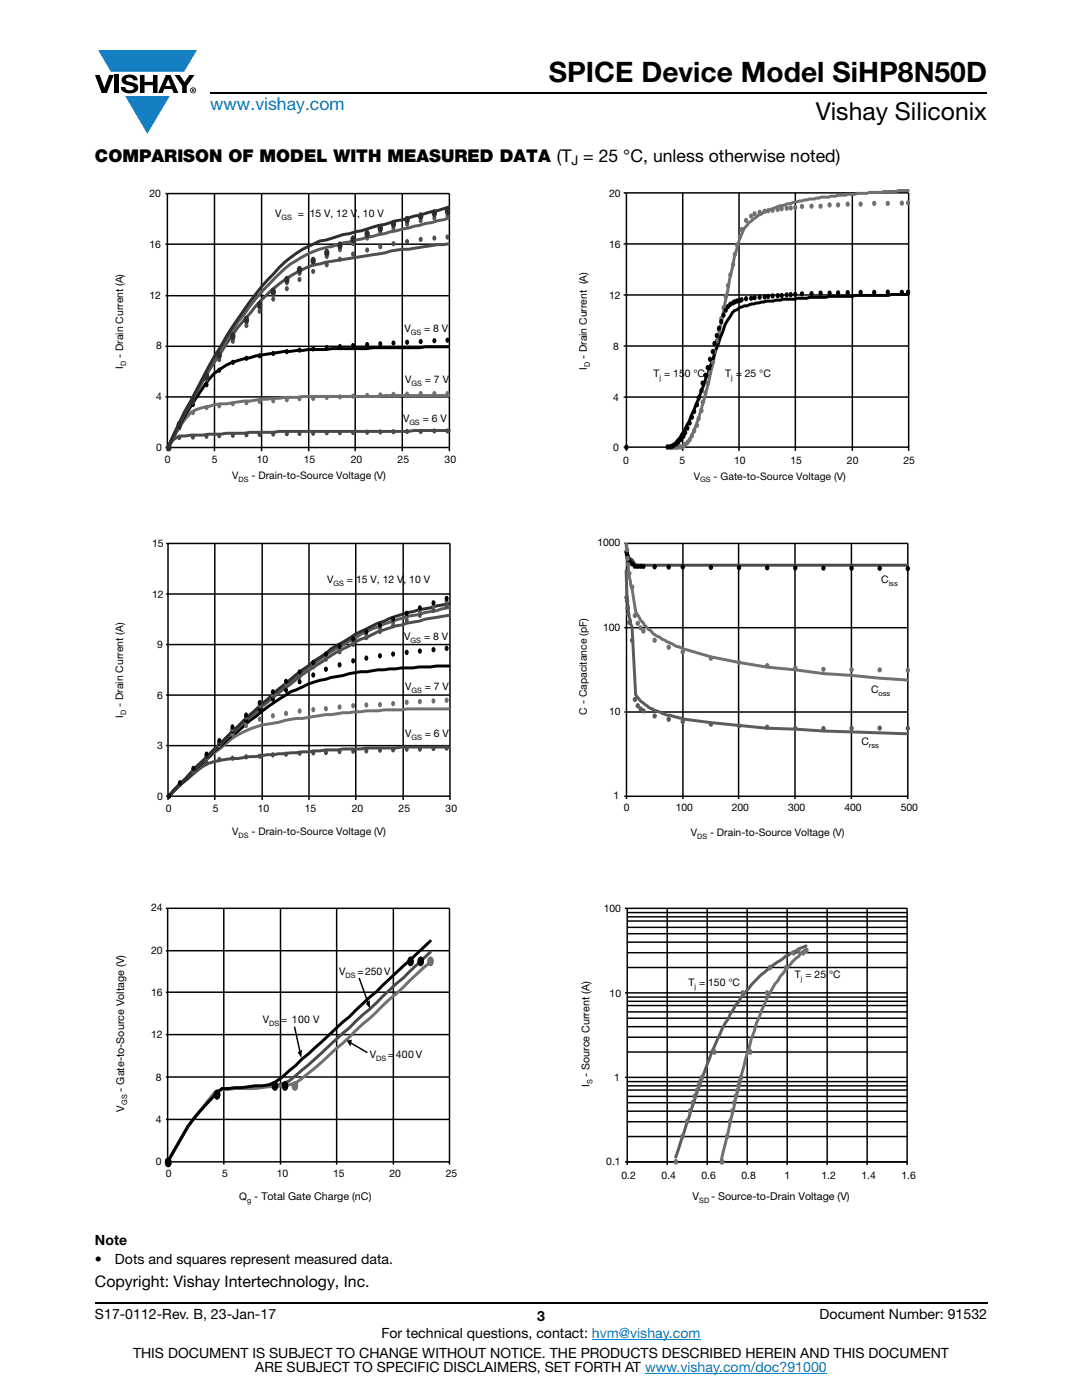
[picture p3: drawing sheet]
<svg xmlns="http://www.w3.org/2000/svg" width="216mm" height="279mm" viewBox="0 0 216 279" stroke-linecap="round" stroke-linejoin="round" font-family="sans-serif">
<defs><g id="words">
<text font-size="5.6" x="109.5" y="16.4">SPICE Device Model SiHP8N50D</text>
<text font-size="4.9" x="162.8" y="24">Vishay Siliconix</text>
<text font-size="3.5" fill="#007ec4" x="42" y="21.9">www.vishay.com</text>
<text font-size="3.5" x="18.9" y="32.3">COMPARISON OF MODEL WITH MEASURED DATA (T = 25 °C, unless otherwise noted)</text>
<text font-size="3.2" x="18.9" y="256.8">Copyright: Vishay Intertechnology, Inc.</text>
<g font-size="2.8">
<text x="18.9" y="248.4">Note</text>
<text x="18.9" y="252.3">•</text>
<text x="22.9" y="252.3">Dots and squares represent measured data.</text>
<text x="18.9" y="263.3">S17-0112-Rev. B, 23-Jan-17</text>
<text x="107.2" y="263.6">3</text>
<text x="163.6" y="263.3">Document Number: 91532</text>
<text x="76.1" y="267.1">For technical questions, contact: hvm@vishay.com</text>
<text x="26.5" y="271">THIS DOCUMENT IS SUBJECT TO CHANGE WITHOUT NOTICE. THE PRODUCTS DESCRIBED HEREIN AND THIS DOCUMENT</text>
<text x="50.9" y="273.8">ARE SUBJECT TO SPECIFIC DISCLAIMERS, SET FORTH AT www.vishay.com/doc?91000</text>
</g>
<text font-size="2.6" x="114" y="33">J</text>
<g font-size="2.1">
<text x="29.8" y="39.3">20</text>
<text x="121.5" y="39.3">20</text>
<text x="54.9" y="43.2">V</text>
<text x="59.4" y="43.2">= 15 V, 12 V, 10 V</text>
<text x="29.8" y="49.4">16</text>
<text x="121.5" y="49.5">16</text>
<text x="29.8" y="59.6">12</text>
<text x="121.5" y="59.6">12</text>
<text x="31.2" y="69.7">8</text>
<text x="80.7" y="66.3">V</text>
<text x="84.6" y="66.3">= 8 V</text>
<text x="117.1" y="71.7" transform="rotate(-90 117.1 71.7)">- Drain Current (A)</text>
<text x="122.4" y="69.8">8</text>
<text x="80.8" y="76.4">V</text>
<text x="84.8" y="76.4">= 7 V</text>
<text x="117.1" y="73.8" transform="rotate(-90 117.1 73.8)">I</text>
<text x="130.4" y="75.2">T = 150 °C</text>
<text x="144.7" y="75.2">T = 25 °C</text>
<text x="31.2" y="79.9">4</text>
<text x="122.4" y="79.9">4</text>
<text x="80.4" y="84.2">V</text>
<text x="84.3" y="84.2">= 6 V</text>
<text x="31.2" y="90">0</text>
<text x="32.9" y="92.4">0</text>
<text x="42.2" y="92.4">5</text>
<text x="51.2" y="92.4">10</text>
<text x="60.6" y="92.4">15</text>
<text x="70" y="92.4">20</text>
<text x="79.3" y="92.4">25</text>
<text x="88.7" y="92.4">30</text>
<text x="122.4" y="90.1">0</text>
<text x="124.4" y="92.7">0</text>
<text x="135.6" y="92.7">5</text>
<text x="146.5" y="92.7">10</text>
<text x="157.7" y="92.7">15</text>
<text x="169" y="92.7">20</text>
<text x="180.3" y="92.7">25</text>
<text x="30.3" y="109.2">15</text>
<text x="119.2" y="109">1000</text>
<text x="30.3" y="119.3">12</text>
<text x="65.3" y="116.4">V</text>
<text x="69.2" y="116.4">= 15 V, 12 V, 10 V</text>
<text x="175.8" y="116.4">C</text>
<text x="120.4" y="125.8">100</text>
<text x="31.4" y="129.4">9</text>
<text x="80.7" y="127.7">V</text>
<text x="84.6" y="127.7">= 8 V</text>
<text x="80.8" y="137.7">V</text>
<text x="84.8" y="137.7">= 7 V</text>
<text x="31.4" y="139.5">6</text>
<text x="117.1" y="142.6" transform="rotate(-90 117.1 142.6)">C - Capacitance (pF)</text>
<text x="121.5" y="142.7">10</text>
<text x="173.8" y="138.2">C</text>
<text x="31.4" y="149.6">3</text>
<text x="80.8" y="147.2">V</text>
<text x="84.7" y="147.2">= 6 V</text>
<text x="171.9" y="148.6">C</text>
<text x="31.4" y="159.6">0</text>
<text x="122.4" y="159.5">1</text>
<text x="124.5" y="161.9">0</text>
<text x="134.8" y="161.9">100</text>
<text x="146.1" y="161.9">200</text>
<text x="157.3" y="161.9">300</text>
<text x="168.5" y="161.9">400</text>
<text x="179.7" y="161.9">500</text>
<text x="33.1" y="162.1">0</text>
<text x="42.4" y="162.1">5</text>
<text x="51.4" y="162.1">10</text>
<text x="60.8" y="162.1">15</text>
<text x="70.2" y="162.1">20</text>
<text x="79.5" y="162.1">25</text>
<text x="88.9" y="162.1">30</text>
<text x="141.7" y="166.8">- Drain-to-Source Voltage (V)</text>
<text x="30.1" y="181.9">24</text>
<text x="120.5" y="182">100</text>
<text x="30.1" y="190.3">20</text>
<text x="67.7" y="194.5">V</text>
<text x="71.3" y="194.5">= 250 V</text>
<text x="137.4" y="196.9">T = 150 °C</text>
<text x="158.6" y="195.1">T = 25 °C</text>
<text x="30.1" y="198.8">16</text>
<text x="121.6" y="198.9">10</text>
<text x="30.1" y="207.2">12</text>
<text x="52.5" y="204.2">V</text>
<text x="56.1" y="204.2">= 100 V</text>
<text x="31.1" y="215.6">8</text>
<text x="73.8" y="211.1">V</text>
<text x="77.4" y="211.1">= 400 V</text>
<text x="122.5" y="215.7">1</text>
<text x="24.8" y="221.9" transform="rotate(-90 24.8 221.9)">V</text>
<text x="24.8" y="217.9" transform="rotate(-90 24.8 217.9)">- Gate-to-Source Voltage (V)</text>
<text x="117.6" y="216.8" transform="rotate(-90 117.6 216.8)">I - Source Current (A)</text>
<text x="31.1" y="224.1">4</text>
<text x="31.1" y="232.5">0</text>
<text x="121" y="232.6">0.1</text>
<text x="33.1" y="234.9">0</text>
<text x="44.3" y="234.9">5</text>
<text x="55.2" y="234.9">10</text>
<text x="66.5" y="234.9">15</text>
<text x="77.7" y="234.9">20</text>
<text x="89" y="234.9">25</text>
<text x="124" y="235.3">0.2</text>
<text x="132" y="235.3">0.4</text>
<text x="138.2" y="239.5">V</text>
<text x="140" y="235.3">0.6</text>
<text x="141.9" y="239.5">- Source-to-Drain Voltage (V)</text>
<text x="148" y="235.3">0.8</text>
<text x="156.5" y="235.3">1</text>
<text x="163.9" y="235.3">1.2</text>
<text x="171.9" y="235.3">1.4</text>
<text x="179.9" y="235.3">1.6</text>
</g>
<g font-size="2.1" fill="#050504">
<text x="24.6" y="71.4" transform="rotate(-90 24.6 71.4)">- Drain Current (A)</text>
<text x="24.6" y="73.6" transform="rotate(-90 24.6 73.6)">I</text>
<text x="46.3" y="95.6">V</text>
<text x="50.2" y="95.6">- Drain-to-Source Voltage (V)</text>
<text x="138.5" y="95.7">V</text>
<text x="142.4" y="95.7">- Gate-to-Source Voltage (V)</text>
<text x="24.6" y="143.2" transform="rotate(-90 24.6 143.2)">I</text>
<text x="24.6" y="141.1" transform="rotate(-90 24.6 141.1)">- Drain Current (A)</text>
<text x="46.3" y="166.7">V</text>
<text x="50.2" y="166.7">- Drain-to-Source Voltage (V)</text>
<text x="137.8" y="166.8">V</text>
<text x="47.7" y="239.4">Q - Total Gate Charge (nC)</text>
</g>
<g font-size="1.5">
<text x="56.2" y="43.8">GS</text>
<text x="82" y="66.8">GS</text>
<text x="82.1" y="77">GS</text>
<text x="117.7" y="73.3" transform="rotate(-90 117.7 73.3)">D</text>
<text x="131.6" y="75.8">j</text>
<text x="145.9" y="75.8">j</text>
<text x="81.7" y="84.8">GS</text>
<text x="66.6" y="117">GS</text>
<text x="177.3" y="117">iss</text>
<text x="81.9" y="128.3">GS</text>
<text x="82.1" y="138.3">GS</text>
<text x="175.3" y="138.8">oss</text>
<text x="82.1" y="147.7">GS</text>
<text x="173.4" y="149.2">rss</text>
<text x="68.9" y="195.1">DS</text>
<text x="138.6" y="197.5">j</text>
<text x="159.8" y="195.7">j</text>
<text x="53.7" y="204.8">DS</text>
<text x="75.1" y="211.7">DS</text>
<text x="25.4" y="220.5" transform="rotate(-90 25.4 220.5)">GS</text>
<text x="118.2" y="216.3" transform="rotate(-90 118.2 216.3)">S</text>
<text x="139.5" y="240.1">SD</text>
</g>
<g font-size="1.5" fill="#050504">
<text x="25.2" y="73.1" transform="rotate(-90 25.2 73.1)">D</text>
<text x="47.6" y="96.2">DS</text>
<text x="139.7" y="96.3">GS</text>
<text x="25.2" y="142.7" transform="rotate(-90 25.2 142.7)">D</text>
<text x="47.6" y="167.3">DS</text>
<text x="139.1" y="167.4">DS</text>
<text x="49.3" y="240">g</text>
</g>
</g></defs>
<g fill="#147fc3">
<path d="M19.6 10h19.7l-2.6 4.3h-1.1h-13.5z"/>
<path d="M25 19.2h8.9l-4.5 7.5z"/>
</g>
<g fill="#000">
<path d="M18.9 15h1l.9 2.5 1-2.5h.9l-1.4 3.6h-1zM22.9 15h.9v3.6h-.9zM24.6 15.3a2.1 2.1 0 0 1 2.8 .3l.1 .4h-.9a.79 .79 0 0 0-.7-.5 .79 .79 0 0 0-.8 .4l.3 .3 1 .2a1.08 1.08 0 0 1 1.2 1 1.08 1.08 0 0 1-1.1 1.2 1.73 1.73 0 0 1-2.4-1.2h.9a.96 .96 0 0 0 .8 .6 .96 .96 0 0 0 .9-.4 1.31 1.31 0 0 0-1.2-.6 1.03 1.03 0 0 1-1.1-.6 1.03 1.03 0 0 1 .2-1.1zM27.9 15h.9v1.3h1.7v-1.3h.9v3.6h-.9v-1.6h-1.7v1.6h-.9zM34.8 15h1.1l.9 1.4 1-1.4h1l-1.5 2.2v1.4h-.9v-1.4z"/>
<path d="M33.6 15.9l.5 1.3h-1.1zM33.1 15l-1.6 3.6h1l.3-.8h1.5l.3 .8h1l-1.6-3.6z"/>
<path d="M38.4 17.8h.2v.2h-.2zM38.3 17.7v.7h.1v-.3l.4 .3-.2-.3 .2-.2-.1-.2z"/>
<path d="M38.1 18a.46 .46 0 0 1 .9 0 .46 .46 0 0 1-.9 0zM37.9 18a.6 .6 0 0 0 1.2 0 .6 .6 0 0 0-1.2 0z"/>
</g>
<path d="M42 18.6h155M18.9 260h178.1" fill="none" stroke="#000" stroke-width=".36"/>
<path d="M118.1 267.3h21.7M128.7 274h36.3" fill="none" stroke="#007ec4" stroke-width=".2"/>
<path d="M22.9 37.6h160.3v203.1h-160.3z" fill="#fff"/>
<g fill="none" stroke="#000" stroke-width=".3">
<path d="M33 38.6h56.7v50.7M33.4 38.6v50.7M42.8 38.6v51.4M52.2 38.6v51.4M61.6 38.6v51.4M70.9 38.6v51.4M80.3 38.6v51.4M33 48.7h56.7M33 59h56.7M33 69.1h56.7M33 79.2h56.7M33 89.3h56.7v.7"/>
<path d="M33.4 89.3v.7"/>
</g>
<path d="M89.7 85.9h-7.1l-1.1 .2h-25.8l-1.2 .2h-4.7l-1.1 .2h-3.6l-1.1 .2-5.8 .1-2.5 .2-1.1 .8-1.1 1.6" fill="none" stroke="#494949" stroke-width=".59"/>
<path d="M89.5 78.9l-29.1 .2-1.2 .2h-2.4l-4.7 .4-9.4 1.1-3.4 .9-1.1 .5-1.3 1.5-1.2 1.7-2.2 4" fill="none" stroke="#707070" stroke-width=".59"/>
<path d="M89.4 69.2h-4.5l-1.1 .2h-9.4l-1.2 .2h-7l-1.1 .2h-3.6l-1.1 .1a55.5 55.5 0 0 0-14.1 2.4 11.6 11.6 0 0 0-6.1 5.5l-.7 1a84.7 84.7 0 0 0-6 10.6" fill="none" stroke="#000" stroke-width=".59"/>
<path d="M89.4 48.7l-2.1 .1-5.8 .9a14.6 14.6 0 0 0-4.7 .8l-7.1 1.1a53.5 53.5 0 0 0-8.2 1.6 29.1 29.1 0 0 0-11.7 9.4 37.5 37.5 0 0 0-5.8 7.9 72.9 72.9 0 0 0-5.8 9.9l-1.3 2-3.4 7" fill="none" stroke="#4e4e4e" stroke-width=".59"/>
<path d="M89.5 43.5l-19.7 4.8-1.3 .2-2.3 .7a16.6 16.6 0 0 0-7 2.7 24.3 24.3 0 0 0-5.1 4.3l-1.2 1.3a71.7 71.7 0 0 0-8.9 12.3l-1.3 1.8-3.4 6.2a119 119 0 0 0-5.8 11.6" fill="none" stroke="#5b5b5b" stroke-width=".59"/>
<path d="M89.5 41.3l-9.2 2.6-1.2 .2-2.3 .7-1.2 .2-3.5 1.1-3.6 .7-3.4 1.1-1.3 .2a23 23 0 0 0-9.3 6.6 67.5 67.5 0 0 0-10.5 14.5l-2.4 4-2.3 4.5a102.1 102.1 0 0 0-5.8 11.7" fill="none" stroke="#2e2e2e" stroke-width=".59"/>
<path d="M33.6 89a.32 .32 0 0 1 .4 .4 .32 .32 0 0 1-.4 .3l-.1-.3z" fill="#494949"/>
<path d="M33.6 89a.32 .32 0 0 1 .4 .4 .32 .32 0 0 1-.4 .3l-.1-.3z" fill="none" stroke="#494949" stroke-width=".3"/>
<path d="M35.6 87a.32 .32 0 0 1 .4 .3 .32 .32 0 0 1-.4 .3l-.1-.3z" fill="#494949"/>
<path d="M35.6 87a.32 .32 0 0 1 .4 .3 .32 .32 0 0 1-.4 .3l-.1-.3z" fill="none" stroke="#494949" stroke-width=".3"/>
<path d="M38.4 86.9a.32 .32 0 0 1 .3 .3 .32 .32 0 0 1-.3 .3l-.2-.3z" fill="#494949"/>
<path d="M38.4 86.9a.32 .32 0 0 1 .3 .3 .32 .32 0 0 1-.3 .3l-.2-.3z" fill="none" stroke="#494949" stroke-width=".3"/>
<path d="M41.1 86.8a.32 .32 0 0 1 .4 .3 .32 .32 0 0 1-.4 .3l-.1-.3z" fill="#494949"/>
<path d="M41.1 86.8a.32 .32 0 0 1 .4 .3 .32 .32 0 0 1-.4 .3l-.1-.3z" fill="none" stroke="#494949" stroke-width=".3"/>
<path d="M43.6 86.7a.32 .32 0 0 1 .4 .3 .32 .32 0 0 1-.4 .3l-.1-.3z" fill="#494949"/>
<path d="M43.6 86.7a.32 .32 0 0 1 .4 .3 .32 .32 0 0 1-.4 .3l-.1-.3z" fill="none" stroke="#494949" stroke-width=".3"/>
<path d="M46.3 86.6a.32 .32 0 0 1 .4 .3 .32 .32 0 0 1-.4 .3l-.1-.3z" fill="#494949"/>
<path d="M46.3 86.6a.32 .32 0 0 1 .4 .3 .32 .32 0 0 1-.4 .3l-.1-.3z" fill="none" stroke="#494949" stroke-width=".3"/>
<path d="M49 86.5a.32 .32 0 0 1 .4 .3 .32 .32 0 0 1-.4 .3l-.1-.3z" fill="#494949"/>
<path d="M49 86.5a.32 .32 0 0 1 .4 .3 .32 .32 0 0 1-.4 .3l-.1-.3z" fill="none" stroke="#494949" stroke-width=".3"/>
<path d="M51.7 86.4a.32 .32 0 0 1 .4 .3 .32 .32 0 0 1-.4 .3l-.2-.3z" fill="#494949"/>
<path d="M51.7 86.4a.32 .32 0 0 1 .4 .3 .32 .32 0 0 1-.4 .3l-.2-.3z" fill="none" stroke="#494949" stroke-width=".3"/>
<path d="M54.4 86.3a.32 .32 0 0 1 .4 .3 .32 .32 0 0 1-.4 .3l-.1-.3z" fill="#494949"/>
<path d="M54.4 86.3a.32 .32 0 0 1 .4 .3 .32 .32 0 0 1-.4 .3l-.1-.3z" fill="none" stroke="#494949" stroke-width=".3"/>
<path d="M57.1 86.2a.32 .32 0 0 1 .4 .4 .32 .32 0 0 1-.4 .3l-.1-.3z" fill="#494949"/>
<path d="M57.1 86.2a.32 .32 0 0 1 .4 .4 .32 .32 0 0 1-.4 .3l-.1-.3z" fill="none" stroke="#494949" stroke-width=".3"/>
<path d="M59.6 86.2a.32 .32 0 0 1 .4 .3 .32 .32 0 0 1-.4 .3l-.1-.3z" fill="#494949"/>
<path d="M59.6 86.2a.32 .32 0 0 1 .4 .3 .32 .32 0 0 1-.4 .3l-.1-.3z" fill="none" stroke="#494949" stroke-width=".3"/>
<path d="M62.4 86.1a.32 .32 0 0 1 .3 .4 .32 .32 0 0 1-.3 .3l-.2-.3z" fill="#494949"/>
<path d="M62.4 86.1a.32 .32 0 0 1 .3 .4 .32 .32 0 0 1-.3 .3l-.2-.3z" fill="none" stroke="#494949" stroke-width=".3"/>
<path d="M65.1 86a.32 .32 0 0 1 .4 .4 .32 .32 0 0 1-.4 .3l-.2-.3z" fill="#494949"/>
<path d="M65.1 86a.32 .32 0 0 1 .4 .4 .32 .32 0 0 1-.4 .3l-.2-.3z" fill="none" stroke="#494949" stroke-width=".3"/>
<path d="M67.7 86a.32 .32 0 0 1 .4 .4 .32 .32 0 0 1-.4 .3l-.1-.3z" fill="#494949"/>
<path d="M67.7 86a.32 .32 0 0 1 .4 .4 .32 .32 0 0 1-.4 .3l-.1-.3z" fill="none" stroke="#494949" stroke-width=".3"/>
<path d="M70.3 86a.32 .32 0 0 1 .4 .3 .32 .32 0 0 1-.4 .3l-.1-.3z" fill="#494949"/>
<path d="M70.3 86a.32 .32 0 0 1 .4 .3 .32 .32 0 0 1-.4 .3l-.1-.3z" fill="none" stroke="#494949" stroke-width=".3"/>
<path d="M73.1 85.9a.32 .32 0 0 1 .4 .4 .32 .32 0 0 1-.4 .3l-.1-.3z" fill="#494949"/>
<path d="M73.1 85.9a.32 .32 0 0 1 .4 .4 .32 .32 0 0 1-.4 .3l-.1-.3z" fill="none" stroke="#494949" stroke-width=".3"/>
<path d="M75.8 85.9a.32 .32 0 0 1 .3 .3 .32 .32 0 0 1-.3 .3l-.2-.3z" fill="#494949"/>
<path d="M75.8 85.9a.32 .32 0 0 1 .3 .3 .32 .32 0 0 1-.3 .3l-.2-.3z" fill="none" stroke="#494949" stroke-width=".3"/>
<path d="M78.4 85.8a.32 .32 0 0 1 .4 .4 .32 .32 0 0 1-.4 .3l-.1-.3z" fill="#494949"/>
<path d="M78.4 85.8a.32 .32 0 0 1 .4 .4 .32 .32 0 0 1-.4 .3l-.1-.3z" fill="none" stroke="#494949" stroke-width=".3"/>
<path d="M81.1 85.8a.32 .32 0 0 1 .4 .3 .32 .32 0 0 1-.4 .3l-.1-.3z" fill="#494949"/>
<path d="M81.1 85.8a.32 .32 0 0 1 .4 .3 .32 .32 0 0 1-.4 .3l-.1-.3z" fill="none" stroke="#494949" stroke-width=".3"/>
<path d="M83.8 85.8a.32 .32 0 0 1 .4 .3 .32 .32 0 0 1-.4 .3l-.1-.3z" fill="#494949"/>
<path d="M83.8 85.8a.32 .32 0 0 1 .4 .3 .32 .32 0 0 1-.4 .3l-.1-.3z" fill="none" stroke="#494949" stroke-width=".3"/>
<path d="M86.5 85.7a.32 .32 0 0 1 .4 .3 .32 .32 0 0 1-.4 .3l-.1-.3z" fill="#494949"/>
<path d="M86.5 85.7a.32 .32 0 0 1 .4 .3 .32 .32 0 0 1-.4 .3l-.1-.3z" fill="none" stroke="#494949" stroke-width=".3"/>
<path d="M89.2 85.7a.32 .32 0 0 1 .3 .3 .32 .32 0 0 1-.3 .3l-.2-.3z" fill="#494949"/>
<path d="M89.2 85.7a.35 .35 0 0 1 .3 .3 .35 .35 0 0 1-.2 .4l-.2-.2z" fill="none" stroke="#494949" stroke-width=".3"/>
<path d="M33.6 89a.32 .32 0 0 1 .4 .4 .32 .32 0 0 1-.4 .3l-.1-.3z" fill="#707070"/>
<path d="M33.6 89a.32 .32 0 0 1 .4 .4 .32 .32 0 0 1-.4 .3l-.1-.3z" fill="none" stroke="#707070" stroke-width=".3"/>
<path d="M35.6 85.1a.32 .32 0 0 1 .4 .3 .32 .32 0 0 1-.4 .4l-.1-.4z" fill="#707070"/>
<path d="M35.6 85.1a.32 .32 0 0 1 .4 .3 .32 .32 0 0 1-.4 .4l-.1-.4z" fill="none" stroke="#707070" stroke-width=".3"/>
<path d="M38.4 82a.32 .32 0 0 1 .3 .4 .32 .32 0 0 1-.3 .3l-.2-.3z" fill="#707070"/>
<path d="M38.4 82a.32 .32 0 0 1 .3 .4 .32 .32 0 0 1-.3 .3l-.2-.3z" fill="none" stroke="#707070" stroke-width=".3"/>
<path d="M41.1 81a.32 .32 0 0 1 .4 .3 .32 .32 0 0 1-.4 .4l-.1-.4z" fill="#707070"/>
<path d="M41.1 81a.32 .32 0 0 1 .4 .3 .32 .32 0 0 1-.4 .4l-.1-.4z" fill="none" stroke="#707070" stroke-width=".3"/>
<path d="M43.6 80.7a.32 .32 0 0 1 .4 .3 .32 .32 0 0 1-.4 .3l-.1-.3z" fill="#707070"/>
<path d="M43.6 80.7a.32 .32 0 0 1 .4 .3 .32 .32 0 0 1-.4 .3l-.1-.3z" fill="none" stroke="#707070" stroke-width=".3"/>
<path d="M46.3 80.3a.32 .32 0 0 1 .4 .3 .32 .32 0 0 1-.4 .3l-.1-.3z" fill="#707070"/>
<path d="M46.3 80.3a.32 .32 0 0 1 .4 .3 .32 .32 0 0 1-.4 .3l-.1-.3z" fill="none" stroke="#707070" stroke-width=".3"/>
<path d="M49 80.1a.32 .32 0 0 1 .4 .3 .32 .32 0 0 1-.4 .3l-.1-.3z" fill="#707070"/>
<path d="M49 80.1a.32 .32 0 0 1 .4 .3 .32 .32 0 0 1-.4 .3l-.1-.3z" fill="none" stroke="#707070" stroke-width=".3"/>
<path d="M51.7 79.8a.32 .32 0 0 1 .4 .3 .32 .32 0 0 1-.4 .3l-.2-.3z" fill="#707070"/>
<path d="M51.7 79.8a.32 .32 0 0 1 .4 .3 .32 .32 0 0 1-.4 .3l-.2-.3z" fill="none" stroke="#707070" stroke-width=".3"/>
<path d="M54.4 79.7a.32 .32 0 0 1 .4 .3 .32 .32 0 0 1-.4 .3l-.1-.3z" fill="#707070"/>
<path d="M54.4 79.7a.32 .32 0 0 1 .4 .3 .32 .32 0 0 1-.4 .3l-.1-.3z" fill="none" stroke="#707070" stroke-width=".3"/>
<path d="M57.1 79.5a.32 .32 0 0 1 .4 .3 .32 .32 0 0 1-.4 .3l-.1-.3z" fill="#707070"/>
<path d="M57.1 79.5a.32 .32 0 0 1 .4 .3 .32 .32 0 0 1-.4 .3l-.1-.3z" fill="none" stroke="#707070" stroke-width=".3"/>
<path d="M59.6 79.2a.32 .32 0 0 1 .4 .4 .32 .32 0 0 1-.4 .3l-.1-.3z" fill="#707070"/>
<path d="M59.6 79.2a.32 .32 0 0 1 .4 .4 .32 .32 0 0 1-.4 .3l-.1-.3z" fill="none" stroke="#707070" stroke-width=".3"/>
<path d="M62.4 79.2a.32 .32 0 0 1 .3 .3 .32 .32 0 0 1-.3 .3l-.2-.3z" fill="#707070"/>
<path d="M62.4 79.2a.32 .32 0 0 1 .3 .3 .32 .32 0 0 1-.3 .3l-.2-.3z" fill="none" stroke="#707070" stroke-width=".3"/>
<path d="M65.1 79a.32 .32 0 0 1 .4 .3 .32 .32 0 0 1-.4 .3l-.2-.3z" fill="#707070"/>
<path d="M65.1 79a.32 .32 0 0 1 .4 .3 .32 .32 0 0 1-.4 .3l-.2-.3z" fill="none" stroke="#707070" stroke-width=".3"/>
<path d="M67.7 78.9a.32 .32 0 0 1 .4 .3 .32 .32 0 0 1-.4 .3l-.1-.3z" fill="#707070"/>
<path d="M67.7 78.9a.32 .32 0 0 1 .4 .3 .32 .32 0 0 1-.4 .3l-.1-.3z" fill="none" stroke="#707070" stroke-width=".3"/>
<path d="M70.3 78.7a.32 .32 0 0 1 .4 .4 .32 .32 0 0 1-.4 .3l-.1-.3z" fill="#707070"/>
<path d="M70.3 78.7a.32 .32 0 0 1 .4 .4 .32 .32 0 0 1-.4 .3l-.1-.3z" fill="none" stroke="#707070" stroke-width=".3"/>
<path d="M73.1 78.6a.32 .32 0 0 1 .4 .3 .32 .32 0 0 1-.4 .3l-.1-.3z" fill="#707070"/>
<path d="M73.1 78.6a.32 .32 0 0 1 .4 .3 .32 .32 0 0 1-.4 .3l-.1-.3z" fill="none" stroke="#707070" stroke-width=".3"/>
<path d="M75.8 78.5a.32 .32 0 0 1 .3 .3 .32 .32 0 0 1-.3 .3l-.2-.3z" fill="#707070"/>
<path d="M75.8 78.5a.32 .32 0 0 1 .3 .3 .32 .32 0 0 1-.3 .3l-.2-.3z" fill="none" stroke="#707070" stroke-width=".3"/>
<path d="M78.4 78.4a.32 .32 0 0 1 .4 .3 .32 .32 0 0 1-.4 .3l-.1-.3z" fill="#707070"/>
<path d="M78.4 78.4a.32 .32 0 0 1 .4 .3 .32 .32 0 0 1-.4 .3l-.1-.3z" fill="none" stroke="#707070" stroke-width=".3"/>
<path d="M81.1 78.3a.32 .32 0 0 1 .4 .4 .32 .32 0 0 1-.4 .3l-.1-.3z" fill="#707070"/>
<path d="M81.1 78.3a.32 .32 0 0 1 .4 .4 .32 .32 0 0 1-.4 .3l-.1-.3z" fill="none" stroke="#707070" stroke-width=".3"/>
<path d="M83.8 78.2a.32 .32 0 0 1 .4 .4 .32 .32 0 0 1-.4 .3l-.1-.3z" fill="#707070"/>
<path d="M83.8 78.2a.32 .32 0 0 1 .4 .4 .32 .32 0 0 1-.4 .3l-.1-.3z" fill="none" stroke="#707070" stroke-width=".3"/>
<path d="M86.5 78.2a.32 .32 0 0 1 .4 .4 .32 .32 0 0 1-.4 .3l-.1-.3z" fill="#707070"/>
<path d="M86.5 78.2a.32 .32 0 0 1 .4 .4 .32 .32 0 0 1-.4 .3l-.1-.3z" fill="none" stroke="#707070" stroke-width=".3"/>
<path d="M89.2 78.2a.32 .32 0 0 1 .3 .4 .32 .32 0 0 1-.3 .3l-.2-.3z" fill="#707070"/>
<path d="M89.2 78.2a.32 .32 0 0 1 .3 .4 .32 .32 0 0 1-.3 .3l-.2-.3z" fill="none" stroke="#707070" stroke-width=".3"/>
<g fill="#000">
<path d="M41.1 76.5a.32 .32 0 0 1 .4 .3 .32 .32 0 0 1-.4 .3l-.1-.3zM43.6 73.6a.32 .32 0 0 1 .4 .3 .32 .32 0 0 1-.4 .3l-.1-.3zM46.3 72a.32 .32 0 0 1 .4 .3 .32 .32 0 0 1-.4 .3l-.1-.3zM49 71.2a.32 .32 0 0 1 .4 .3 .32 .32 0 0 1-.4 .3l-.1-.3zM51.7 70.7a.32 .32 0 0 1 .4 .3 .32 .32 0 0 1-.4 .3l-.2-.3zM54.4 70.2a.32 .32 0 0 1 .4 .3 .32 .32 0 0 1-.4 .4l-.1-.4zM57.1 69.9a.32 .32 0 0 1 .4 .3 .32 .32 0 0 1-.4 .3l-.1-.3zM59.6 69.6a.32 .32 0 0 1 .4 .3 .32 .32 0 0 1-.4 .3l-.1-.3zM62.4 69.3a.32 .32 0 0 1 .3 .3 .32 .32 0 0 1-.3 .3l-.2-.3zM65.1 69.1a.32 .32 0 0 1 .4 .3 .32 .32 0 0 1-.4 .3l-.2-.3zM67.7 68.9a.32 .32 0 0 1 .4 .3 .32 .32 0 0 1-.4 .3l-.1-.3zM70.3 68.7a.32 .32 0 0 1 .4 .3 .32 .32 0 0 1-.4 .3l-.1-.3z"/>
<path d="M73.1 68.4a.32 .32 0 0 1 .4 .4 .32 .32 0 0 1-.4 .3l-.1-.3zM75.8 68.3a.32 .32 0 0 1 .3 .3 .32 .32 0 0 1-.3 .3l-.2-.3zM78.4 68.1a.32 .32 0 0 1 .4 .4 .32 .32 0 0 1-.4 .3l-.1-.3zM81.1 68a.32 .32 0 0 1 .4 .3 .32 .32 0 0 1-.4 .3l-.1-.3zM83.8 67.8a.32 .32 0 0 1 .4 .4 .32 .32 0 0 1-.4 .3l-.1-.3zM86.5 67.7a.32 .32 0 0 1 .4 .3 .32 .32 0 0 1-.4 .3l-.1-.3zM89.2 67.6a.32 .32 0 0 1 .3 .3 .32 .32 0 0 1-.3 .3l-.2-.3zM33.6 89a.32 .32 0 0 1 .4 .4 .32 .32 0 0 1-.4 .3l-.1-.3zM35.6 84.9a.32 .32 0 0 1 .4 .3 .32 .32 0 0 1-.4 .3l-.1-.3zM38.4 80.4a.32 .32 0 0 1 .3 .3 .32 .32 0 0 1-.3 .4l-.2-.4z"/>
</g>
<g fill="none" stroke="#000" stroke-width=".3">
<path d="M41.1 76.5a.32 .32 0 0 1 .4 .3 .32 .32 0 0 1-.4 .3l-.1-.3zM43.6 73.6a.32 .32 0 0 1 .4 .3 .32 .32 0 0 1-.4 .3l-.1-.3zM46.3 72a.32 .32 0 0 1 .4 .3 .32 .32 0 0 1-.4 .3l-.1-.3zM49 71.2a.32 .32 0 0 1 .4 .3 .32 .32 0 0 1-.4 .3l-.1-.3zM51.7 70.7a.32 .32 0 0 1 .4 .3 .32 .32 0 0 1-.4 .3l-.2-.3zM54.4 70.2a.32 .32 0 0 1 .4 .3 .32 .32 0 0 1-.4 .4l-.1-.4zM57.1 69.9a.32 .32 0 0 1 .4 .3 .32 .32 0 0 1-.4 .3l-.1-.3zM59.6 69.6a.32 .32 0 0 1 .4 .3 .32 .32 0 0 1-.4 .3l-.1-.3zM62.4 69.3a.32 .32 0 0 1 .3 .3 .32 .32 0 0 1-.3 .3l-.2-.3zM65.1 69.1a.32 .32 0 0 1 .4 .3 .32 .32 0 0 1-.4 .3l-.2-.3zM67.7 68.9a.32 .32 0 0 1 .4 .3 .32 .32 0 0 1-.4 .3l-.1-.3zM70.3 68.7a.32 .32 0 0 1 .4 .3 .32 .32 0 0 1-.4 .3l-.1-.3z"/>
<path d="M73.1 68.4a.32 .32 0 0 1 .4 .4 .32 .32 0 0 1-.4 .3l-.1-.3zM75.8 68.3a.32 .32 0 0 1 .3 .3 .32 .32 0 0 1-.3 .3l-.2-.3zM78.4 68.1a.32 .32 0 0 1 .4 .4 .32 .32 0 0 1-.4 .3l-.1-.3zM81.1 68a.32 .32 0 0 1 .4 .3 .32 .32 0 0 1-.4 .3l-.1-.3zM83.8 67.8a.32 .32 0 0 1 .4 .4 .32 .32 0 0 1-.4 .3l-.1-.3zM86.5 67.7a.32 .32 0 0 1 .4 .3 .32 .32 0 0 1-.4 .3l-.1-.3zM89.2 67.6a.32 .32 0 0 1 .3 .3 .32 .32 0 0 1-.3 .3l-.2-.3zM33.6 89a.32 .32 0 0 1 .4 .4 .32 .32 0 0 1-.4 .3l-.1-.3zM35.6 84.9a.32 .32 0 0 1 .4 .3 .32 .32 0 0 1-.4 .3l-.1-.3zM38.4 80.4a.32 .32 0 0 1 .3 .3 .32 .32 0 0 1-.3 .4l-.2-.4z"/>
</g>
<path d="M33.6 89a.32 .32 0 0 1 .4 .4 .32 .32 0 0 1-.4 .3l-.1-.3z" fill="#4e4e4e"/>
<path d="M33.6 89a.32 .32 0 0 1 .4 .4 .32 .32 0 0 1-.4 .3l-.1-.3z" fill="none" stroke="#4e4e4e" stroke-width=".3"/>
<path d="M35.6 84.6a.32 .32 0 0 1 .4 .3 .32 .32 0 0 1-.4 .4l-.1-.4z" fill="#4e4e4e"/>
<path d="M35.6 84.6a.32 .32 0 0 1 .4 .3 .32 .32 0 0 1-.4 .4l-.1-.4z" fill="none" stroke="#4e4e4e" stroke-width=".3"/>
<path d="M38.4 79.9a.32 .32 0 0 1 .3 .3 .32 .32 0 0 1-.3 .3l-.2-.3z" fill="#4e4e4e"/>
<path d="M38.4 79.9a.32 .32 0 0 1 .3 .3 .32 .32 0 0 1-.3 .3l-.2-.3z" fill="none" stroke="#4e4e4e" stroke-width=".3"/>
<path d="M41.1 75.4a.32 .32 0 0 1 .4 .3 .32 .32 0 0 1-.4 .3l-.1-.3z" fill="#4e4e4e"/>
<path d="M41.1 75.4a.32 .32 0 0 1 .4 .3 .32 .32 0 0 1-.4 .3l-.1-.3z" fill="none" stroke="#4e4e4e" stroke-width=".3"/>
<path d="M43.6 71.4a.32 .32 0 0 1 .4 .4 .32 .32 0 0 1-.4 .3l-.1-.3z" fill="#4e4e4e"/>
<path d="M43.6 71.4a.32 .32 0 0 1 .4 .4 .32 .32 0 0 1-.4 .3l-.1-.3z" fill="none" stroke="#4e4e4e" stroke-width=".3"/>
<path d="M46.3 67.8a.32 .32 0 0 1 .4 .3 .32 .32 0 0 1-.4 .3l-.1-.3z" fill="#4e4e4e"/>
<path d="M46.3 67.8a.32 .32 0 0 1 .4 .3 .32 .32 0 0 1-.4 .3l-.1-.3z" fill="none" stroke="#4e4e4e" stroke-width=".3"/>
<path d="M49 64.6a.32 .32 0 0 1 .4 .4 .32 .32 0 0 1-.4 .3l-.1-.3z" fill="#4e4e4e"/>
<path d="M49 64.6a.32 .32 0 0 1 .4 .4 .32 .32 0 0 1-.4 .3l-.1-.3z" fill="none" stroke="#4e4e4e" stroke-width=".3"/>
<path d="M51.7 61.8a.32 .32 0 0 1 .4 .3 .32 .32 0 0 1-.4 .3l-.2-.3z" fill="#4e4e4e"/>
<path d="M51.7 61.8a.32 .32 0 0 1 .4 .3 .32 .32 0 0 1-.4 .3l-.2-.3z" fill="none" stroke="#4e4e4e" stroke-width=".3"/>
<path d="M54.4 59.4a.32 .32 0 0 1 .4 .3 .32 .32 0 0 1-.4 .3l-.1-.3z" fill="#4e4e4e"/>
<path d="M54.4 59.4a.32 .32 0 0 1 .4 .3 .32 .32 0 0 1-.4 .3l-.1-.3z" fill="none" stroke="#4e4e4e" stroke-width=".3"/>
<path d="M57.1 57.3a.32 .32 0 0 1 .4 .3 .32 .32 0 0 1-.4 .3l-.1-.3z" fill="#4e4e4e"/>
<path d="M57.1 57.3a.32 .32 0 0 1 .4 .3 .32 .32 0 0 1-.4 .3l-.1-.3z" fill="none" stroke="#4e4e4e" stroke-width=".3"/>
<path d="M59.6 55.5a.32 .32 0 0 1 .4 .3 .32 .32 0 0 1-.4 .3l-.1-.3z" fill="#4e4e4e"/>
<path d="M59.6 55.5a.32 .32 0 0 1 .4 .3 .32 .32 0 0 1-.4 .3l-.1-.3z" fill="none" stroke="#4e4e4e" stroke-width=".3"/>
<path d="M62.4 53.8a.32 .32 0 0 1 .3 .4 .32 .32 0 0 1-.3 .3l-.2-.3z" fill="#4e4e4e"/>
<path d="M62.4 53.8a.32 .32 0 0 1 .3 .4 .32 .32 0 0 1-.3 .3l-.2-.3z" fill="none" stroke="#4e4e4e" stroke-width=".3"/>
<path d="M65.1 52.5a.32 .32 0 0 1 .4 .3 .32 .32 0 0 1-.4 .4l-.2-.4z" fill="#4e4e4e"/>
<path d="M65.1 52.5a.32 .32 0 0 1 .4 .3 .32 .32 0 0 1-.4 .4l-.2-.4z" fill="none" stroke="#4e4e4e" stroke-width=".3"/>
<path d="M67.7 51.4a.32 .32 0 0 1 .4 .3 .32 .32 0 0 1-.4 .3l-.1-.3z" fill="#4e4e4e"/>
<path d="M67.7 51.4a.32 .32 0 0 1 .4 .3 .32 .32 0 0 1-.4 .3l-.1-.3z" fill="none" stroke="#4e4e4e" stroke-width=".3"/>
<path d="M70.3 50.4a.32 .32 0 0 1 .4 .3 .32 .32 0 0 1-.4 .3l-.1-.3z" fill="#4e4e4e"/>
<path d="M70.3 50.4a.32 .32 0 0 1 .4 .3 .32 .32 0 0 1-.4 .3l-.1-.3z" fill="none" stroke="#4e4e4e" stroke-width=".3"/>
<path d="M73.1 49.6a.32 .32 0 0 1 .4 .3 .32 .32 0 0 1-.4 .3l-.1-.3z" fill="#4e4e4e"/>
<path d="M73.1 49.6a.32 .32 0 0 1 .4 .3 .32 .32 0 0 1-.4 .3l-.1-.3z" fill="none" stroke="#4e4e4e" stroke-width=".3"/>
<path d="M75.8 48.9a.32 .32 0 0 1 .3 .3 .32 .32 0 0 1-.3 .4l-.2-.4z" fill="#4e4e4e"/>
<path d="M75.8 48.9a.32 .32 0 0 1 .3 .3 .32 .32 0 0 1-.3 .4l-.2-.4z" fill="none" stroke="#4e4e4e" stroke-width=".3"/>
<path d="M78.4 48.3a.32 .32 0 0 1 .4 .3 .32 .32 0 0 1-.4 .3l-.1-.3z" fill="#4e4e4e"/>
<path d="M78.4 48.3a.32 .32 0 0 1 .4 .3 .32 .32 0 0 1-.4 .3l-.1-.3z" fill="none" stroke="#4e4e4e" stroke-width=".3"/>
<path d="M81.1 47.9a.32 .32 0 0 1 .4 .3 .32 .32 0 0 1-.4 .3l-.1-.3z" fill="#4e4e4e"/>
<path d="M81.1 47.9a.32 .32 0 0 1 .4 .3 .32 .32 0 0 1-.4 .3l-.1-.3z" fill="none" stroke="#4e4e4e" stroke-width=".3"/>
<path d="M83.8 47.5a.32 .32 0 0 1 .4 .3 .32 .32 0 0 1-.4 .3l-.1-.3z" fill="#4e4e4e"/>
<path d="M83.8 47.5a.32 .32 0 0 1 .4 .3 .32 .32 0 0 1-.4 .3l-.1-.3z" fill="none" stroke="#4e4e4e" stroke-width=".3"/>
<path d="M86.5 47.2a.32 .32 0 0 1 .4 .3 .32 .32 0 0 1-.4 .3l-.1-.3z" fill="#4e4e4e"/>
<path d="M86.5 47.2a.32 .32 0 0 1 .4 .3 .32 .32 0 0 1-.4 .3l-.1-.3z" fill="none" stroke="#4e4e4e" stroke-width=".3"/>
<path d="M89.2 47a.32 .32 0 0 1 .3 .3 .32 .32 0 0 1-.3 .3l-.2-.3z" fill="#4e4e4e"/>
<path d="M89.2 47a.32 .32 0 0 1 .3 .3 .32 .32 0 0 1-.3 .3l-.2-.3z" fill="none" stroke="#4e4e4e" stroke-width=".3"/>
<path d="M33.6 89a.32 .32 0 0 1 .4 .3 .32 .32 0 0 1-.4 .3l-.1-.3z" fill="#5b5b5b"/>
<path d="M33.6 89a.32 .32 0 0 1 .4 .3 .32 .32 0 0 1-.4 .3l-.1-.3z" fill="none" stroke="#5b5b5b" stroke-width=".3"/>
<path d="M35.6 84.5a.32 .32 0 0 1 .4 .3 .32 .32 0 0 1-.4 .4l-.1-.4z" fill="#5b5b5b"/>
<path d="M35.6 84.5a.32 .32 0 0 1 .4 .3 .32 .32 0 0 1-.4 .4l-.1-.4z" fill="none" stroke="#5b5b5b" stroke-width=".3"/>
<path d="M38.4 79.8a.32 .32 0 0 1 .3 .3 .32 .32 0 0 1-.3 .3l-.2-.3z" fill="#5b5b5b"/>
<path d="M38.4 79.8a.32 .32 0 0 1 .3 .3 .32 .32 0 0 1-.3 .3l-.2-.3z" fill="none" stroke="#5b5b5b" stroke-width=".3"/>
<path d="M41.1 75.1a.32 .32 0 0 1 .4 .3 .32 .32 0 0 1-.4 .3l-.1-.3z" fill="#5b5b5b"/>
<path d="M41.1 75.1a.32 .32 0 0 1 .4 .3 .32 .32 0 0 1-.4 .3l-.1-.3z" fill="none" stroke="#5b5b5b" stroke-width=".3"/>
<path d="M43.6 71a.32 .32 0 0 1 .4 .3 .32 .32 0 0 1-.4 .3l-.1-.3z" fill="#5b5b5b"/>
<path d="M43.6 71a.32 .32 0 0 1 .4 .3 .32 .32 0 0 1-.4 .3l-.1-.3z" fill="none" stroke="#5b5b5b" stroke-width=".3"/>
<path d="M46.3 67.2a.32 .32 0 0 1 .4 .3 .32 .32 0 0 1-.4 .4l-.1-.4z" fill="#5b5b5b"/>
<path d="M46.3 67.2a.32 .32 0 0 1 .4 .3 .32 .32 0 0 1-.4 .4l-.1-.4z" fill="none" stroke="#5b5b5b" stroke-width=".3"/>
<path d="M49 64a.32 .32 0 0 1 .4 .3 .32 .32 0 0 1-.4 .3l-.1-.3z" fill="#5b5b5b"/>
<path d="M49 64a.32 .32 0 0 1 .4 .3 .32 .32 0 0 1-.4 .3l-.1-.3z" fill="none" stroke="#5b5b5b" stroke-width=".3"/>
<path d="M51.7 61a.32 .32 0 0 1 .4 .4 .32 .32 0 0 1-.4 .3l-.2-.3z" fill="#5b5b5b"/>
<path d="M51.7 61a.32 .32 0 0 1 .4 .4 .32 .32 0 0 1-.4 .3l-.2-.3z" fill="none" stroke="#5b5b5b" stroke-width=".3"/>
<path d="M54.4 58.5a.32 .32 0 0 1 .4 .3 .32 .32 0 0 1-.4 .3l-.1-.3z" fill="#5b5b5b"/>
<path d="M54.4 58.5a.32 .32 0 0 1 .4 .3 .32 .32 0 0 1-.4 .3l-.1-.3z" fill="none" stroke="#5b5b5b" stroke-width=".3"/>
<path d="M57.1 56.1a.32 .32 0 0 1 .4 .3 .32 .32 0 0 1-.4 .4l-.1-.4z" fill="#5b5b5b"/>
<path d="M57.1 56.1a.32 .32 0 0 1 .4 .3 .32 .32 0 0 1-.4 .4l-.1-.4z" fill="none" stroke="#5b5b5b" stroke-width=".3"/>
<path d="M59.6 54.2a.32 .32 0 0 1 .4 .4 .32 .32 0 0 1-.4 .3l-.1-.3z" fill="#5b5b5b"/>
<path d="M59.6 54.2a.32 .32 0 0 1 .4 .4 .32 .32 0 0 1-.4 .3l-.1-.3z" fill="none" stroke="#5b5b5b" stroke-width=".3"/>
<path d="M62.4 52.5a.32 .32 0 0 1 .3 .3 .32 .32 0 0 1-.3 .3l-.2-.3z" fill="#5b5b5b"/>
<path d="M62.4 52.5a.32 .32 0 0 1 .3 .3 .32 .32 0 0 1-.3 .3l-.2-.3z" fill="none" stroke="#5b5b5b" stroke-width=".3"/>
<path d="M65.1 50.9a.32 .32 0 0 1 .4 .3 .32 .32 0 0 1-.4 .3l-.2-.3z" fill="#5b5b5b"/>
<path d="M65.1 50.9a.32 .32 0 0 1 .4 .3 .32 .32 0 0 1-.4 .3l-.2-.3z" fill="none" stroke="#5b5b5b" stroke-width=".3"/>
<path d="M67.7 49.5a.32 .32 0 0 1 .4 .3 .32 .32 0 0 1-.4 .4l-.1-.4z" fill="#5b5b5b"/>
<path d="M67.7 49.5a.32 .32 0 0 1 .4 .3 .32 .32 0 0 1-.4 .4l-.1-.4z" fill="none" stroke="#5b5b5b" stroke-width=".3"/>
<path d="M70.3 48.3a.32 .32 0 0 1 .4 .3 .32 .32 0 0 1-.4 .3l-.1-.3z" fill="#5b5b5b"/>
<path d="M70.3 48.3a.32 .32 0 0 1 .4 .3 .32 .32 0 0 1-.4 .3l-.1-.3z" fill="none" stroke="#5b5b5b" stroke-width=".3"/>
<path d="M73.1 47.2a.32 .32 0 0 1 .4 .3 .32 .32 0 0 1-.4 .3l-.1-.3z" fill="#5b5b5b"/>
<path d="M73.1 47.2a.32 .32 0 0 1 .4 .3 .32 .32 0 0 1-.4 .3l-.1-.3z" fill="none" stroke="#5b5b5b" stroke-width=".3"/>
<path d="M75.8 46.2a.32 .32 0 0 1 .3 .3 .32 .32 0 0 1-.3 .3l-.2-.3z" fill="#5b5b5b"/>
<path d="M75.8 46.2a.32 .32 0 0 1 .3 .3 .32 .32 0 0 1-.3 .3l-.2-.3z" fill="none" stroke="#5b5b5b" stroke-width=".3"/>
<path d="M78.4 45.3a.32 .32 0 0 1 .4 .3 .32 .32 0 0 1-.4 .3l-.1-.3z" fill="#5b5b5b"/>
<path d="M78.4 45.3a.32 .32 0 0 1 .4 .3 .32 .32 0 0 1-.4 .3l-.1-.3z" fill="none" stroke="#5b5b5b" stroke-width=".3"/>
<path d="M81.1 44.5a.32 .32 0 0 1 .4 .3 .32 .32 0 0 1-.4 .3l-.1-.3z" fill="#5b5b5b"/>
<path d="M81.1 44.5a.32 .32 0 0 1 .4 .3 .32 .32 0 0 1-.4 .3l-.1-.3z" fill="none" stroke="#5b5b5b" stroke-width=".3"/>
<path d="M83.8 43.7a.32 .32 0 0 1 .4 .4 .32 .32 0 0 1-.4 .3l-.1-.3z" fill="#5b5b5b"/>
<path d="M83.8 43.7a.32 .32 0 0 1 .4 .4 .32 .32 0 0 1-.4 .3l-.1-.3z" fill="none" stroke="#5b5b5b" stroke-width=".3"/>
<path d="M86.5 43.2a.32 .32 0 0 1 .4 .3 .32 .32 0 0 1-.4 .3l-.1-.3z" fill="#5b5b5b"/>
<path d="M86.5 43.2a.32 .32 0 0 1 .4 .3 .32 .32 0 0 1-.4 .3l-.1-.3z" fill="none" stroke="#5b5b5b" stroke-width=".3"/>
<path d="M89.2 42.7a.32 .32 0 0 1 .3 .4 .32 .32 0 0 1-.3 .3l-.2-.3z" fill="#5b5b5b"/>
<path d="M89.2 42.7a.32 .32 0 0 1 .3 .4 .32 .32 0 0 1-.3 .3l-.2-.3z" fill="none" stroke="#5b5b5b" stroke-width=".3"/>
<path d="M33.5 88.8l.2-.1a.73 .73 0 0 1 0 1.2 .74 .74 0 0 1-.2-1.1z" fill="#2e2e2e"/>
<path d="M33.5 88.8l.2-.1a.73 .73 0 0 1 0 1.2 .74 .74 0 0 1-.2-1.1z" fill="none" stroke="#2e2e2e" stroke-width=".3"/>
<path d="M35.6 84.2l.2-.1a.73 .73 0 0 1 0 1.3 .74 .74 0 0 1-.2-1.2z" fill="#2e2e2e"/>
<path d="M35.6 84.2l.2-.1a.73 .73 0 0 1 0 1.3 .74 .74 0 0 1-.2-1.2z" fill="none" stroke="#2e2e2e" stroke-width=".3"/>
<path d="M38.3 79.3l.2-.1a.73 .73 0 0 1 0 1.3 .74 .74 0 0 1-.2-1.2z" fill="#2e2e2e"/>
<path d="M38.3 79.3l.2-.1a.73 .73 0 0 1 0 1.3 .74 .74 0 0 1-.2-1.2z" fill="none" stroke="#2e2e2e" stroke-width=".3"/>
<path d="M41 74.5h.2a.73 .73 0 0 1 0 1.2 .74 .74 0 0 1-.2-1.2z" fill="#2e2e2e"/>
<path d="M41 74.5h.2a.73 .73 0 0 1 0 1.2 .74 .74 0 0 1-.2-1.2z" fill="none" stroke="#2e2e2e" stroke-width=".3"/>
<path d="M43.5 70.3h.2a.73 .73 0 0 1 0 1.2 .74 .74 0 0 1-.2-1.2z" fill="#2e2e2e"/>
<path d="M43.5 70.3h.2a.73 .73 0 0 1 0 1.2 .74 .74 0 0 1-.2-1.2z" fill="none" stroke="#2e2e2e" stroke-width=".3"/>
<path d="M46.3 66.5l.2-.1a.73 .73 0 0 1 0 1.3 .74 .74 0 0 1-.2-1.2z" fill="#2e2e2e"/>
<path d="M46.3 66.5l.2-.1a.73 .73 0 0 1 0 1.3 .74 .74 0 0 1-.2-1.2z" fill="none" stroke="#2e2e2e" stroke-width=".3"/>
<path d="M49 63.2h.2a.73 .73 0 0 1 0 1.2 .74 .74 0 0 1-.2-1.2z" fill="#2e2e2e"/>
<path d="M49 63.2h.2a.73 .73 0 0 1 0 1.2 .74 .74 0 0 1-.2-1.2z" fill="none" stroke="#2e2e2e" stroke-width=".3"/>
<path d="M51.6 60.3l.2-.1a.73 .73 0 0 1 0 1.3 .74 .74 0 0 1-.2-1.2z" fill="#2e2e2e"/>
<path d="M51.6 60.3l.2-.1a.73 .73 0 0 1 0 1.3 .74 .74 0 0 1-.2-1.2z" fill="none" stroke="#2e2e2e" stroke-width=".3"/>
<path d="M54.3 57.7l.2-.1a.73 .73 0 0 1 0 1.3 .74 .74 0 0 1-.2-1.2z" fill="#2e2e2e"/>
<path d="M54.3 57.7l.2-.1a.73 .73 0 0 1 0 1.3 .74 .74 0 0 1-.2-1.2z" fill="none" stroke="#2e2e2e" stroke-width=".3"/>
<path d="M57 55.3l.2-.1a.73 .73 0 0 1 0 1.3 .74 .74 0 0 1-.2-1.2z" fill="#2e2e2e"/>
<path d="M57 55.3l.2-.1a.73 .73 0 0 1 0 1.3 .74 .74 0 0 1-.2-1.2z" fill="none" stroke="#2e2e2e" stroke-width=".3"/>
<path d="M59.6 53.3l.2-.1a.73 .73 0 0 1 0 1.3 .74 .74 0 0 1-.2-1.2z" fill="#2e2e2e"/>
<path d="M59.6 53.3l.2-.1a.73 .73 0 0 1 0 1.3 .74 .74 0 0 1-.2-1.2z" fill="none" stroke="#2e2e2e" stroke-width=".3"/>
<path d="M62.3 51.5l.2-.1a.73 .73 0 0 1 0 1.3 .74 .74 0 0 1-.2-1.2z" fill="#2e2e2e"/>
<path d="M62.3 51.5l.2-.1a.73 .73 0 0 1 0 1.3 .74 .74 0 0 1-.2-1.2z" fill="none" stroke="#2e2e2e" stroke-width=".3"/>
<path d="M65 49.9l.2-.1a.73 .73 0 0 1 0 1.3 .74 .74 0 0 1-.2-1.2z" fill="#2e2e2e"/>
<path d="M65 49.9l.2-.1a.73 .73 0 0 1 0 1.3 .74 .74 0 0 1-.2-1.2z" fill="none" stroke="#2e2e2e" stroke-width=".3"/>
<path d="M67.6 48.4l.2-.1a.73 .73 0 0 1 0 1.3 .74 .74 0 0 1-.2-1.2z" fill="#2e2e2e"/>
<path d="M67.6 48.4l.2-.1a.73 .73 0 0 1 0 1.3 .74 .74 0 0 1-.2-1.2z" fill="none" stroke="#2e2e2e" stroke-width=".3"/>
<path d="M70.3 47.2l.1-.1a.73 .73 0 0 1 0 1.3 .74 .74 0 0 1-.1-1.2z" fill="#2e2e2e"/>
<path d="M70.3 47.2l.1-.1a.73 .73 0 0 1 0 1.3 .74 .74 0 0 1-.1-1.2z" fill="none" stroke="#2e2e2e" stroke-width=".3"/>
<path d="M73.1 46.1h.2a.73 .73 0 0 1 0 1.2 .74 .74 0 0 1-.2-1.2z" fill="#2e2e2e"/>
<path d="M73.1 46.1h.2a.73 .73 0 0 1 0 1.2 .74 .74 0 0 1-.2-1.2z" fill="none" stroke="#2e2e2e" stroke-width=".3"/>
<path d="M75.7 45l.2-.1a.73 .73 0 0 1 0 1.3 .74 .74 0 0 1-.2-1.2z" fill="#2e2e2e"/>
<path d="M75.7 45l.2-.1a.73 .73 0 0 1 0 1.3 .74 .74 0 0 1-.2-1.2z" fill="none" stroke="#2e2e2e" stroke-width=".3"/>
<path d="M78.3 44.1l.2-.1a.73 .73 0 0 1 0 1.3 .74 .74 0 0 1-.2-1.2z" fill="#2e2e2e"/>
<path d="M78.3 44.1l.2-.1a.73 .73 0 0 1 0 1.3 .74 .74 0 0 1-.2-1.2z" fill="none" stroke="#2e2e2e" stroke-width=".3"/>
<path d="M81 43.3l.2-.1a.73 .73 0 0 1 0 1.3 .74 .74 0 0 1-.2-1.2z" fill="#2e2e2e"/>
<path d="M81 43.3l.2-.1a.73 .73 0 0 1 0 1.3 .74 .74 0 0 1-.2-1.2z" fill="none" stroke="#2e2e2e" stroke-width=".3"/>
<path d="M83.8 42.6l.1-.1a.73 .73 0 0 1 0 1.3 .74 .74 0 0 1-.1-1.2z" fill="#2e2e2e"/>
<path d="M83.8 42.6l.1-.1a.73 .73 0 0 1 0 1.3 .74 .74 0 0 1-.1-1.2z" fill="none" stroke="#2e2e2e" stroke-width=".3"/>
<path d="M86.5 42l.2-.1a.73 .73 0 0 1 0 1.3 .74 .74 0 0 1-.2-1.2z" fill="#2e2e2e"/>
<path d="M86.5 42l.2-.1a.73 .73 0 0 1 0 1.3 .74 .74 0 0 1-.2-1.2z" fill="none" stroke="#2e2e2e" stroke-width=".3"/>
<path d="M89.1 41.6l.2-.1a.73 .73 0 0 1 0 1.3 .74 .74 0 0 1-.2-1.2z" fill="#2e2e2e"/>
<path d="M89.1 41.6l.2-.1a.73 .73 0 0 1 0 1.3 .74 .74 0 0 1-.2-1.2z" fill="none" stroke="#2e2e2e" stroke-width=".3"/>
<g fill="none" stroke="#000" stroke-width=".3">
<path d="M124.7 181.3h56.3v50.6h-55.8M124.7 198.1h56.3M125.2 181.3v51.2M125.2 182.1h55.8M125.2 183h55.8M125.2 183.8h55.8M125.2 185.1h55.8M125.2 186.3h55.8M125.2 188h55.8M125.2 190.1h55.8M125.2 193.1h55.8M125.2 199h55.8"/>
<path d="M125.2 199.8h55.8M133.1 181.3v51.2M141.1 181.3v51.2M149.1 181.3v51.2M157.1 181.3v51.2M165.1 181.3v51.2M173 181.3v51.2M124.7 215h56.3M125.2 200.7h55.8M125.2 201.9h55.8M125.2 203.2h55.8M125.2 204.9h55.8"/>
<path d="M125.2 207h55.8M125.2 210h55.8M125.2 215.9h55.8M125.2 216.7h55.8M125.2 217.5h55.8M125.2 218.8h55.8M124.7 231.9h56.3v.6M125.2 220.1h55.8M125.2 221.8h55.8M125.2 223.9h55.8M125.2 226.8h55.8"/>
</g>
<path d="M160.8 189.4a33.4 33.4 0 0 0-7.8 9.9l-2.1 4.9-2 6.7-2.1 8.2-3 13" fill="none" stroke="#707070" stroke-width=".59"/>
<path d="M160.8 188.8l-1.4 .6a32.6 32.6 0 0 0-9.9 7.8l-1.7 1.9a65.6 65.6 0 0 0-8.2 17.7l-4.8 14.1" fill="none" stroke="#5b5b5b" stroke-width=".59"/>
<path d="M144 231.5a.37 .37 0 0 1 .4 .4 .37 .37 0 0 1-.4 .3l-.2-.3z" fill="#707070"/>
<path d="M144 231.5a.37 .37 0 0 1 .4 .4 .37 .37 0 0 1-.4 .3l-.2-.3z" fill="none" stroke="#707070" stroke-width=".3"/>
<path d="M144.9 226.4a.37 .37 0 0 1 .5 .4 .37 .37 0 0 1-.5 .4l-.1-.4z" fill="#707070"/>
<path d="M144.9 226.4a.37 .37 0 0 1 .5 .4 .37 .37 0 0 1-.5 .4l-.1-.4z" fill="none" stroke="#707070" stroke-width=".3"/>
<path d="M145.5 223.5a.37 .37 0 0 1 .5 .3 .37 .37 0 0 1-.5 .4l-.1-.4z" fill="#707070"/>
<path d="M145.5 223.5a.37 .37 0 0 1 .5 .3 .37 .37 0 0 1-.5 .4l-.1-.4z" fill="none" stroke="#707070" stroke-width=".3"/>
<path d="M146 221.4a.37 .37 0 0 1 .4 .3 .37 .37 0 0 1-.4 .4l-.2-.4z" fill="#707070"/>
<path d="M146 221.4a.37 .37 0 0 1 .4 .3 .37 .37 0 0 1-.4 .4l-.2-.4z" fill="none" stroke="#707070" stroke-width=".3"/>
<path d="M146.4 219.7a.37 .37 0 0 1 .4 .4 .37 .37 0 0 1-.4 .4l-.2-.4z" fill="#707070"/>
<path d="M146.4 219.7a.37 .37 0 0 1 .4 .4 .37 .37 0 0 1-.4 .4l-.2-.4z" fill="none" stroke="#707070" stroke-width=".3"/>
<path d="M146.7 218.4a.37 .37 0 0 1 .4 .4 .37 .37 0 0 1-.4 .3l-.2-.3z" fill="#707070"/>
<path d="M146.7 218.4a.37 .37 0 0 1 .4 .4 .37 .37 0 0 1-.4 .3l-.2-.3z" fill="none" stroke="#707070" stroke-width=".3"/>
<path d="M147 217.3a.37 .37 0 0 1 .4 .3 .37 .37 0 0 1-.4 .4l-.2-.4z" fill="#707070"/>
<path d="M147 217.3a.37 .37 0 0 1 .4 .3 .37 .37 0 0 1-.4 .4l-.2-.4z" fill="none" stroke="#707070" stroke-width=".3"/>
<path d="M147.2 216.3a.37 .37 0 0 1 .5 .4 .37 .37 0 0 1-.5 .3l-.1-.3z" fill="#707070"/>
<path d="M147.2 216.3a.37 .37 0 0 1 .5 .4 .37 .37 0 0 1-.5 .3l-.1-.3z" fill="none" stroke="#707070" stroke-width=".3"/>
<path d="M147.5 215.4a.37 .37 0 0 1 .4 .4 .37 .37 0 0 1-.4 .4l-.2-.4z" fill="#707070"/>
<path d="M147.5 215.4a.37 .37 0 0 1 .4 .4 .37 .37 0 0 1-.4 .4l-.2-.4z" fill="none" stroke="#707070" stroke-width=".3"/>
<path d="M147.7 214.7a.37 .37 0 0 1 .5 .3 .37 .37 0 0 1-.5 .4l-.1-.4z" fill="#707070"/>
<path d="M147.7 214.7a.37 .37 0 0 1 .5 .3 .37 .37 0 0 1-.5 .4l-.1-.4z" fill="none" stroke="#707070" stroke-width=".3"/>
<path d="M149.6 209.6a.37 .37 0 0 1 .4 .3 .37 .37 0 0 1-.4 .4l-.2-.4z" fill="#707070"/>
<path d="M149.6 209.6a.37 .37 0 0 1 .4 .3 .37 .37 0 0 1-.4 .4l-.2-.4z" fill="none" stroke="#707070" stroke-width=".3"/>
<path d="M152.9 197.8a.37 .37 0 0 1 .5 .4 .37 .37 0 0 1-.5 .3l-.1-.3z" fill="#707070"/>
<path d="M152.9 197.8a.37 .37 0 0 1 .5 .4 .37 .37 0 0 1-.5 .3l-.1-.3z" fill="none" stroke="#707070" stroke-width=".3"/>
<path d="M156.7 192.7a.37 .37 0 0 1 .5 .4 .37 .37 0 0 1-.5 .4l-.1-.4z" fill="#707070"/>
<path d="M156.7 192.7a.37 .37 0 0 1 .5 .4 .37 .37 0 0 1-.5 .4l-.1-.4z" fill="none" stroke="#707070" stroke-width=".3"/>
<path d="M160.1 189.8a.37 .37 0 0 1 .5 .3 .37 .37 0 0 1-.5 .4l-.1-.4z" fill="#707070"/>
<path d="M160.1 189.8a.37 .37 0 0 1 .5 .3 .37 .37 0 0 1-.5 .4l-.1-.4z" fill="none" stroke="#707070" stroke-width=".3"/>
<path d="M160.8 189.3a.37 .37 0 0 1 .4 .4 .37 .37 0 0 1-.4 .3l-.2-.3z" fill="#707070"/>
<path d="M160.8 189.3a.37 .37 0 0 1 .4 .4 .37 .37 0 0 1-.4 .3l-.2-.3z" fill="none" stroke="#707070" stroke-width=".3"/>
<path d="M134.7 231.5a.37 .37 0 0 1 .5 .4 .37 .37 0 0 1-.5 .3l-.1-.3z" fill="#6d6d6d"/>
<path d="M134.7 231.5a.37 .37 0 0 1 .5 .4 .37 .37 0 0 1-.5 .3l-.1-.3z" fill="none" stroke="#6d6d6d" stroke-width=".3"/>
<path d="M136 226.4a.37 .37 0 0 1 .5 .4 .37 .37 0 0 1-.5 .4l-.1-.4z" fill="#6d6d6d"/>
<path d="M136 226.4a.37 .37 0 0 1 .5 .4 .37 .37 0 0 1-.5 .4l-.1-.4z" fill="none" stroke="#6d6d6d" stroke-width=".3"/>
<path d="M136.9 223.5a.37 .37 0 0 1 .4 .3 .37 .37 0 0 1-.4 .4l-.1-.4z" fill="#6d6d6d"/>
<path d="M136.9 223.5a.37 .37 0 0 1 .4 .3 .37 .37 0 0 1-.4 .4l-.1-.4z" fill="none" stroke="#6d6d6d" stroke-width=".3"/>
<path d="M137.5 221.4a.37 .37 0 0 1 .5 .3 .37 .37 0 0 1-.5 .4l-.1-.4z" fill="#6d6d6d"/>
<path d="M137.5 221.4a.37 .37 0 0 1 .5 .3 .37 .37 0 0 1-.5 .4l-.1-.4z" fill="none" stroke="#6d6d6d" stroke-width=".3"/>
<path d="M138.1 219.7a.37 .37 0 0 1 .4 .4 .37 .37 0 0 1-.4 .4l-.2-.4z" fill="#6d6d6d"/>
<path d="M138.1 219.7a.37 .37 0 0 1 .4 .4 .37 .37 0 0 1-.4 .4l-.2-.4z" fill="none" stroke="#6d6d6d" stroke-width=".3"/>
<path d="M138.5 218.4a.37 .37 0 0 1 .5 .4 .37 .37 0 0 1-.5 .3l-.1-.3z" fill="#6d6d6d"/>
<path d="M138.5 218.4a.37 .37 0 0 1 .5 .4 .37 .37 0 0 1-.5 .3l-.1-.3z" fill="none" stroke="#6d6d6d" stroke-width=".3"/>
<path d="M138.9 217.3a.37 .37 0 0 1 .5 .3 .37 .37 0 0 1-.5 .4l-.1-.4z" fill="#6d6d6d"/>
<path d="M138.9 217.3a.37 .37 0 0 1 .5 .3 .37 .37 0 0 1-.5 .4l-.1-.4z" fill="none" stroke="#6d6d6d" stroke-width=".3"/>
<path d="M139.3 216.3a.37 .37 0 0 1 .4 .4 .37 .37 0 0 1-.4 .3l-.2-.3z" fill="#6d6d6d"/>
<path d="M139.3 216.3a.37 .37 0 0 1 .4 .4 .37 .37 0 0 1-.4 .3l-.2-.3z" fill="none" stroke="#6d6d6d" stroke-width=".3"/>
<path d="M139.6 215.4a.37 .37 0 0 1 .5 .4 .37 .37 0 0 1-.5 .4l-.1-.4z" fill="#6d6d6d"/>
<path d="M139.6 215.4a.37 .37 0 0 1 .5 .4 .37 .37 0 0 1-.5 .4l-.1-.4z" fill="none" stroke="#6d6d6d" stroke-width=".3"/>
<path d="M139.9 214.7a.37 .37 0 0 1 .5 .3 .37 .37 0 0 1-.5 .4l-.1-.4z" fill="#6d6d6d"/>
<path d="M139.9 214.7a.37 .37 0 0 1 .5 .3 .37 .37 0 0 1-.5 .4l-.1-.4z" fill="none" stroke="#6d6d6d" stroke-width=".3"/>
<path d="M142.4 209.6a.37 .37 0 0 1 .5 .3 .37 .37 0 0 1-.5 .4l-.1-.4z" fill="#6d6d6d"/>
<path d="M142.4 209.6a.37 .37 0 0 1 .5 .3 .37 .37 0 0 1-.5 .4l-.1-.4z" fill="none" stroke="#6d6d6d" stroke-width=".3"/>
<path d="M148 197.8a.37 .37 0 0 1 .5 .4 .37 .37 0 0 1-.5 .3l-.1-.3z" fill="#6d6d6d"/>
<path d="M148 197.8a.37 .37 0 0 1 .5 .4 .37 .37 0 0 1-.5 .3l-.1-.3z" fill="none" stroke="#6d6d6d" stroke-width=".3"/>
<path d="M153.5 192.7a.37 .37 0 0 1 .4 .4 .37 .37 0 0 1-.4 .4l-.2-.4z" fill="#6d6d6d"/>
<path d="M153.5 192.7a.37 .37 0 0 1 .4 .4 .37 .37 0 0 1-.4 .4l-.2-.4z" fill="none" stroke="#6d6d6d" stroke-width=".3"/>
<path d="M158.2 189.8a.37 .37 0 0 1 .5 .3 .37 .37 0 0 1-.5 .4l-.1-.4z" fill="#6d6d6d"/>
<path d="M158.2 189.8a.37 .37 0 0 1 .5 .3 .37 .37 0 0 1-.5 .4l-.1-.4z" fill="none" stroke="#6d6d6d" stroke-width=".3"/>
<path d="M159.2 189.3a.37 .37 0 0 1 .4 .4 .37 .37 0 0 1-.4 .3l-.2-.3z" fill="#6d6d6d"/>
<path d="M159.2 189.3a.37 .37 0 0 1 .4 .4 .37 .37 0 0 1-.4 .3l-.2-.3z" fill="none" stroke="#6d6d6d" stroke-width=".3"/>
<path d="M33.2 108.5h56.6v50.4M33.2 118.5h56.6M33.5 108.5v51.2M42.9 108.5v51.2M52.3 108.5v51.2M61.7 108.5v51.2M71 108.5v51.2M80.4 108.5v51.2M33.2 128.6h56.6M33.2 138.7h56.6M33.2 158.9h56.6v.8M33.2 148.8h56.6" fill="none" stroke="#000" stroke-width=".3"/>
<path d="M89.6 149.1h-9.5l-1.2 .2h-5.7l-1.3 .2-6.9 .2-11.6 .9-2.4 .4h-1.1l-2.4 .4h-1.2l-1.5 .2a9.8 9.8 0 0 0-6.6 3.2l-2.4 1.9-2.2 2.3" fill="none" stroke="#494949" stroke-width=".59"/>
<path d="M89.5 141.4l-8.2 .1-1.2 .2-6.9 .2-3.5 .3h-1.3l-2.3 .4h-1.1l-4.7 .8a15.4 15.4 0 0 0-4.7 .7 18.7 18.7 0 0 0-11.6 5.2l-2.3 1.9-8.1 7.8" fill="none" stroke="#707070" stroke-width=".59"/>
<path d="M89.6 132.9h-2.5l-1.2 .2h-2.3l-1.2 .2h-2.3l-4.7 .4-5.7 .7-1.3 .4-2.3 .4-1.1 .4a17.9 17.9 0 0 0-5.9 2.1l-1.1 .4a71.4 71.4 0 0 0-10.5 7.8l-4.7 4-9.2 9.1" fill="none" stroke="#000" stroke-width=".59"/>
<path d="M89.7 122.8l-5 .8-4.6 1.1a25.5 25.5 0 0 0-6.9 2.5l-1.3 .4-2.2 1.3a26 26 0 0 0-5.9 3.4 36.9 36.9 0 0 0-5.8 4.2l-2.4 1.7a211.2 211.2 0 0 0-20.9 19.6l-1.1 1.2" fill="none" stroke="#4e4e4e" stroke-width=".59"/>
<path d="M89.7 121.3l-1.5 .2-1.1 .4a58.7 58.7 0 0 0-10.4 2.6l-2.4 1a86.8 86.8 0 0 0-11.7 7l-3.5 2.5a239.2 239.2 0 0 0-19.8 17.9l-5.7 6.1" fill="none" stroke="#5b5b5b" stroke-width=".59"/>
<path d="M89.6 120.5l-6 1.2a42 42 0 0 0-10.4 3.8 22.3 22.3 0 0 0-4.8 2.7l-1.1 .5a149.4 149.4 0 0 0-21 17.3l-7 6.9-5.7 6.1" fill="none" stroke="#2e2e2e" stroke-width=".59"/>
<path d="M33.6 158.5a.33 .33 0 0 1 .4 .4 .33 .33 0 0 1-.4 .3l-.1-.3z" fill="#494949"/>
<path d="M33.6 158.5a.33 .33 0 0 1 .4 .4 .33 .33 0 0 1-.4 .3l-.1-.3z" fill="none" stroke="#494949" stroke-width=".3"/>
<path d="M35.8 156.2a.33 .33 0 0 1 .3 .4 .33 .33 0 0 1-.3 .3l-.2-.3z" fill="#494949"/>
<path d="M35.8 156.2a.33 .33 0 0 1 .3 .4 .33 .33 0 0 1-.3 .3l-.2-.3z" fill="none" stroke="#494949" stroke-width=".3"/>
<path d="M38.5 153.8a.33 .33 0 0 1 .4 .3 .33 .33 0 0 1-.4 .3l-.1-.3z" fill="#494949"/>
<path d="M38.5 153.8a.33 .33 0 0 1 .4 .3 .33 .33 0 0 1-.4 .3l-.1-.3z" fill="none" stroke="#494949" stroke-width=".3"/>
<path d="M41.1 151.9a.33 .33 0 0 1 .4 .4 .33 .33 0 0 1-.4 .3l-.1-.3z" fill="#494949"/>
<path d="M41.1 151.9a.33 .33 0 0 1 .4 .4 .33 .33 0 0 1-.4 .3l-.1-.3z" fill="none" stroke="#494949" stroke-width=".3"/>
<path d="M43.6 151.3a.33 .33 0 0 1 .4 .3 .33 .33 0 0 1-.4 .3l-.1-.3z" fill="#494949"/>
<path d="M43.6 151.3a.33 .33 0 0 1 .4 .3 .33 .33 0 0 1-.4 .3l-.1-.3z" fill="none" stroke="#494949" stroke-width=".3"/>
<path d="M46.3 151a.33 .33 0 0 1 .3 .3 .33 .33 0 0 1-.3 .4l-.2-.4z" fill="#494949"/>
<path d="M46.3 151a.33 .33 0 0 1 .3 .3 .33 .33 0 0 1-.3 .4l-.2-.4z" fill="none" stroke="#494949" stroke-width=".3"/>
<path d="M49 150.7a.33 .33 0 0 1 .4 .4 .33 .33 0 0 1-.4 .3l-.1-.3z" fill="#494949"/>
<path d="M49 150.7a.33 .33 0 0 1 .4 .4 .33 .33 0 0 1-.4 .3l-.1-.3z" fill="none" stroke="#494949" stroke-width=".3"/>
<path d="M51.7 150.6a.33 .33 0 0 1 .4 .3 .33 .33 0 0 1-.4 .4l-.1-.4z" fill="#494949"/>
<path d="M51.7 150.6a.33 .33 0 0 1 .4 .3 .33 .33 0 0 1-.4 .4l-.1-.4z" fill="none" stroke="#494949" stroke-width=".3"/>
<path d="M54.3 150.3a.33 .33 0 0 1 .4 .4 .33 .33 0 0 1-.4 .3l-.1-.3z" fill="#494949"/>
<path d="M54.3 150.3a.33 .33 0 0 1 .4 .4 .33 .33 0 0 1-.4 .3l-.1-.3z" fill="none" stroke="#494949" stroke-width=".3"/>
<path d="M56.9 150.2a.33 .33 0 0 1 .4 .3 .33 .33 0 0 1-.4 .3l-.1-.3z" fill="#494949"/>
<path d="M56.9 150.2a.33 .33 0 0 1 .4 .3 .33 .33 0 0 1-.4 .3l-.1-.3z" fill="none" stroke="#494949" stroke-width=".3"/>
<path d="M59.7 150a.33 .33 0 0 1 .3 .3 .33 .33 0 0 1-.3 .3l-.2-.3z" fill="#494949"/>
<path d="M59.7 150a.33 .33 0 0 1 .3 .3 .33 .33 0 0 1-.3 .3l-.2-.3z" fill="none" stroke="#494949" stroke-width=".3"/>
<path d="M62.4 149.9a.33 .33 0 0 1 .4 .3 .33 .33 0 0 1-.4 .4l-.1-.4z" fill="#494949"/>
<path d="M62.4 149.9a.33 .33 0 0 1 .4 .3 .33 .33 0 0 1-.4 .4l-.1-.4z" fill="none" stroke="#494949" stroke-width=".3"/>
<path d="M64.9 149.9a.33 .33 0 0 1 .4 .3 .33 .33 0 0 1-.4 .3l-.1-.3z" fill="#494949"/>
<path d="M64.9 149.9a.33 .33 0 0 1 .4 .3 .33 .33 0 0 1-.4 .3l-.1-.3z" fill="none" stroke="#494949" stroke-width=".3"/>
<path d="M67.6 149.7a.33 .33 0 0 1 .4 .3 .33 .33 0 0 1-.4 .3l-.1-.3z" fill="#494949"/>
<path d="M67.6 149.7a.33 .33 0 0 1 .4 .3 .33 .33 0 0 1-.4 .3l-.1-.3z" fill="none" stroke="#494949" stroke-width=".3"/>
<path d="M70.3 149.6a.33 .33 0 0 1 .4 .3 .33 .33 0 0 1-.4 .3l-.1-.3z" fill="#494949"/>
<path d="M70.3 149.6a.33 .33 0 0 1 .4 .3 .33 .33 0 0 1-.4 .3l-.1-.3z" fill="none" stroke="#494949" stroke-width=".3"/>
<path d="M73 149.5a.33 .33 0 0 1 .3 .3 .33 .33 0 0 1-.3 .4l-.2-.4z" fill="#494949"/>
<path d="M73 149.5a.33 .33 0 0 1 .3 .3 .33 .33 0 0 1-.3 .4l-.2-.4z" fill="none" stroke="#494949" stroke-width=".3"/>
<path d="M75.7 149.4a.33 .33 0 0 1 .4 .3 .33 .33 0 0 1-.4 .3l-.1-.3z" fill="#494949"/>
<path d="M75.7 149.4a.33 .33 0 0 1 .4 .3 .33 .33 0 0 1-.4 .3l-.1-.3z" fill="none" stroke="#494949" stroke-width=".3"/>
<path d="M78.3 149.3a.33 .33 0 0 1 .4 .3 .33 .33 0 0 1-.4 .4l-.1-.4z" fill="#494949"/>
<path d="M78.3 149.3a.33 .33 0 0 1 .4 .3 .33 .33 0 0 1-.4 .4l-.1-.4z" fill="none" stroke="#494949" stroke-width=".3"/>
<path d="M81 149.2a.33 .33 0 0 1 .4 .3 .33 .33 0 0 1-.4 .3l-.1-.3z" fill="#494949"/>
<path d="M81 149.2a.33 .33 0 0 1 .4 .3 .33 .33 0 0 1-.4 .3l-.1-.3z" fill="none" stroke="#494949" stroke-width=".3"/>
<path d="M83.7 149.2a.33 .33 0 0 1 .3 .3 .33 .33 0 0 1-.3 .3l-.2-.3z" fill="#494949"/>
<path d="M83.7 149.2a.33 .33 0 0 1 .3 .3 .33 .33 0 0 1-.3 .3l-.2-.3z" fill="none" stroke="#494949" stroke-width=".3"/>
<path d="M86.4 149a.33 .33 0 0 1 .3 .4 .33 .33 0 0 1-.3 .3l-.2-.3z" fill="#494949"/>
<path d="M86.4 149a.33 .33 0 0 1 .3 .4 .33 .33 0 0 1-.3 .3l-.2-.3z" fill="none" stroke="#494949" stroke-width=".3"/>
<path d="M89 149a.33 .33 0 0 1 .4 .3 .33 .33 0 0 1-.4 .3l-.1-.3z" fill="#494949"/>
<path d="M89 149a.33 .33 0 0 1 .4 .3 .33 .33 0 0 1-.4 .3l-.1-.3z" fill="none" stroke="#494949" stroke-width=".3"/>
<path d="M33.6 158.5a.33 .33 0 0 1 .4 .4 .33 .33 0 0 1-.4 .3l-.1-.3z" fill="#707070"/>
<path d="M33.6 158.5a.33 .33 0 0 1 .4 .4 .33 .33 0 0 1-.4 .3l-.1-.3z" fill="none" stroke="#707070" stroke-width=".3"/>
<path d="M35.8 156.1a.33 .33 0 0 1 .3 .3 .33 .33 0 0 1-.3 .4l-.2-.4z" fill="#707070"/>
<path d="M35.8 156.1a.33 .33 0 0 1 .3 .3 .33 .33 0 0 1-.3 .4l-.2-.4z" fill="none" stroke="#707070" stroke-width=".3"/>
<path d="M38.5 153.4a.33 .33 0 0 1 .4 .3 .33 .33 0 0 1-.4 .4l-.1-.4z" fill="#707070"/>
<path d="M38.5 153.4a.33 .33 0 0 1 .4 .3 .33 .33 0 0 1-.4 .4l-.1-.4z" fill="none" stroke="#707070" stroke-width=".3"/>
<path d="M41.1 150.8a.33 .33 0 0 1 .4 .3 .33 .33 0 0 1-.4 .4l-.1-.4z" fill="#707070"/>
<path d="M41.1 150.8a.33 .33 0 0 1 .4 .3 .33 .33 0 0 1-.4 .4l-.1-.4z" fill="none" stroke="#707070" stroke-width=".3"/>
<path d="M43.6 148.4a.33 .33 0 0 1 .4 .3 .33 .33 0 0 1-.4 .3l-.1-.3z" fill="#707070"/>
<path d="M43.6 148.4a.33 .33 0 0 1 .4 .3 .33 .33 0 0 1-.4 .3l-.1-.3z" fill="none" stroke="#707070" stroke-width=".3"/>
<path d="M46.3 146.2a.33 .33 0 0 1 .3 .3 .33 .33 0 0 1-.3 .4l-.2-.4z" fill="#707070"/>
<path d="M46.3 146.2a.33 .33 0 0 1 .3 .3 .33 .33 0 0 1-.3 .4l-.2-.4z" fill="none" stroke="#707070" stroke-width=".3"/>
<path d="M49 144.5a.33 .33 0 0 1 .4 .3 .33 .33 0 0 1-.4 .3l-.1-.3z" fill="#707070"/>
<path d="M49 144.5a.33 .33 0 0 1 .4 .3 .33 .33 0 0 1-.4 .3l-.1-.3z" fill="none" stroke="#707070" stroke-width=".3"/>
<path d="M51.7 143.2a.33 .33 0 0 1 .4 .3 .33 .33 0 0 1-.4 .3l-.1-.3z" fill="#707070"/>
<path d="M51.7 143.2a.33 .33 0 0 1 .4 .3 .33 .33 0 0 1-.4 .3l-.1-.3z" fill="none" stroke="#707070" stroke-width=".3"/>
<path d="M54.3 142.5a.33 .33 0 0 1 .4 .3 .33 .33 0 0 1-.4 .4l-.1-.4z" fill="#707070"/>
<path d="M54.3 142.5a.33 .33 0 0 1 .4 .3 .33 .33 0 0 1-.4 .4l-.1-.4z" fill="none" stroke="#707070" stroke-width=".3"/>
<path d="M56.9 142a.33 .33 0 0 1 .4 .4 .33 .33 0 0 1-.4 .3l-.1-.3z" fill="#707070"/>
<path d="M56.9 142a.33 .33 0 0 1 .4 .4 .33 .33 0 0 1-.4 .3l-.1-.3z" fill="none" stroke="#707070" stroke-width=".3"/>
<path d="M59.7 141.6a.33 .33 0 0 1 .3 .3 .33 .33 0 0 1-.3 .3l-.2-.3z" fill="#707070"/>
<path d="M59.7 141.6a.33 .33 0 0 1 .3 .3 .33 .33 0 0 1-.3 .3l-.2-.3z" fill="none" stroke="#707070" stroke-width=".3"/>
<path d="M62.4 141.3a.33 .33 0 0 1 .4 .3 .33 .33 0 0 1-.4 .4l-.1-.4z" fill="#707070"/>
<path d="M62.4 141.3a.33 .33 0 0 1 .4 .3 .33 .33 0 0 1-.4 .4l-.1-.4z" fill="none" stroke="#707070" stroke-width=".3"/>
<path d="M64.9 141.1a.33 .33 0 0 1 .4 .3 .33 .33 0 0 1-.4 .4l-.1-.4z" fill="#707070"/>
<path d="M64.9 141.1a.33 .33 0 0 1 .4 .3 .33 .33 0 0 1-.4 .4l-.1-.4z" fill="none" stroke="#707070" stroke-width=".3"/>
<path d="M67.6 140.8a.33 .33 0 0 1 .4 .3 .33 .33 0 0 1-.4 .3l-.1-.3z" fill="#707070"/>
<path d="M67.6 140.8a.33 .33 0 0 1 .4 .3 .33 .33 0 0 1-.4 .3l-.1-.3z" fill="none" stroke="#707070" stroke-width=".3"/>
<path d="M70.3 140.5a.33 .33 0 0 1 .4 .3 .33 .33 0 0 1-.4 .4l-.1-.4z" fill="#707070"/>
<path d="M70.3 140.5a.33 .33 0 0 1 .4 .3 .33 .33 0 0 1-.4 .4l-.1-.4z" fill="none" stroke="#707070" stroke-width=".3"/>
<path d="M73 140.4a.33 .33 0 0 1 .3 .3 .33 .33 0 0 1-.3 .3l-.2-.3z" fill="#707070"/>
<path d="M73 140.4a.33 .33 0 0 1 .3 .3 .33 .33 0 0 1-.3 .3l-.2-.3z" fill="none" stroke="#707070" stroke-width=".3"/>
<path d="M75.7 140.3a.33 .33 0 0 1 .4 .3 .33 .33 0 0 1-.4 .4l-.1-.4z" fill="#707070"/>
<path d="M75.7 140.3a.33 .33 0 0 1 .4 .3 .33 .33 0 0 1-.4 .4l-.1-.4z" fill="none" stroke="#707070" stroke-width=".3"/>
<path d="M78.3 140.1a.33 .33 0 0 1 .4 .3 .33 .33 0 0 1-.4 .4l-.1-.4z" fill="#707070"/>
<path d="M78.3 140.1a.33 .33 0 0 1 .4 .3 .33 .33 0 0 1-.4 .4l-.1-.4z" fill="none" stroke="#707070" stroke-width=".3"/>
<path d="M81 139.8a.33 .33 0 0 1 .4 .4 .33 .33 0 0 1-.4 .3l-.1-.3z" fill="#707070"/>
<path d="M81 139.8a.33 .33 0 0 1 .4 .4 .33 .33 0 0 1-.4 .3l-.1-.3z" fill="none" stroke="#707070" stroke-width=".3"/>
<path d="M83.7 139.7a.33 .33 0 0 1 .3 .3 .33 .33 0 0 1-.3 .3l-.2-.3z" fill="#707070"/>
<path d="M83.7 139.7a.33 .33 0 0 1 .3 .3 .33 .33 0 0 1-.3 .3l-.2-.3z" fill="none" stroke="#707070" stroke-width=".3"/>
<path d="M86.4 139.6a.33 .33 0 0 1 .3 .3 .33 .33 0 0 1-.3 .3l-.2-.3z" fill="#707070"/>
<path d="M86.4 139.6a.33 .33 0 0 1 .3 .3 .33 .33 0 0 1-.3 .3l-.2-.3z" fill="none" stroke="#707070" stroke-width=".3"/>
<path d="M89 139.4a.33 .33 0 0 1 .4 .4 .33 .33 0 0 1-.4 .3l-.1-.3z" fill="#707070"/>
<path d="M89 139.4a.33 .33 0 0 1 .4 .4 .33 .33 0 0 1-.4 .3l-.1-.3z" fill="none" stroke="#707070" stroke-width=".3"/>
<g fill="#000">
<path d="M54.3 139.2a.33 .33 0 0 1 .4 .4 .33 .33 0 0 1-.4 .3l-.1-.3zM56.9 137.4a.33 .33 0 0 1 .4 .3 .33 .33 0 0 1-.4 .4l-.1-.4zM59.7 135.7a.33 .33 0 0 1 .3 .4 .33 .33 0 0 1-.3 .3l-.2-.3zM62.4 134.4a.33 .33 0 0 1 .4 .3 .33 .33 0 0 1-.4 .3l-.1-.3zM64.9 133.2a.33 .33 0 0 1 .4 .4 .33 .33 0 0 1-.4 .3l-.1-.3zM67.6 132.4a.33 .33 0 0 1 .4 .3 .33 .33 0 0 1-.4 .3l-.1-.3zM70.3 131.6a.33 .33 0 0 1 .4 .3 .33 .33 0 0 1-.4 .3l-.1-.3zM73 131a.33 .33 0 0 1 .3 .3 .33 .33 0 0 1-.3 .4l-.2-.4zM75.7 130.5a.33 .33 0 0 1 .4 .4 .33 .33 0 0 1-.4 .3l-.1-.3zM78.3 130.2a.33 .33 0 0 1 .4 .3 .33 .33 0 0 1-.4 .4l-.1-.4zM81 129.9a.33 .33 0 0 1 .4 .3 .33 .33 0 0 1-.4 .3l-.1-.3zM83.7 129.6a.33 .33 0 0 1 .3 .3 .33 .33 0 0 1-.3 .4l-.2-.4z"/>
<path d="M86.4 129.3a.33 .33 0 0 1 .3 .4 .33 .33 0 0 1-.3 .3l-.2-.3zM89 129.1a.33 .33 0 0 1 .4 .3 .33 .33 0 0 1-.4 .3l-.1-.3zM33.6 158.5a.33 .33 0 0 1 .4 .4 .33 .33 0 0 1-.4 .3l-.1-.3zM35.8 156.1a.33 .33 0 0 1 .3 .3 .33 .33 0 0 1-.3 .4l-.2-.4zM38.5 153.3a.33 .33 0 0 1 .4 .3 .33 .33 0 0 1-.4 .3l-.1-.3zM41.1 150.6a.33 .33 0 0 1 .4 .3 .33 .33 0 0 1-.4 .4l-.1-.4zM43.6 148a.33 .33 0 0 1 .4 .4 .33 .33 0 0 1-.4 .3l-.1-.3zM46.3 145.5a.33 .33 0 0 1 .3 .4 .33 .33 0 0 1-.3 .3l-.2-.3zM49 143.3a.33 .33 0 0 1 .4 .4 .33 .33 0 0 1-.4 .3l-.1-.3zM51.7 141.2a.33 .33 0 0 1 .4 .3 .33 .33 0 0 1-.4 .3l-.1-.3z"/>
</g>
<g fill="none" stroke="#000" stroke-width=".3">
<path d="M54.3 139.2a.33 .33 0 0 1 .4 .4 .33 .33 0 0 1-.4 .3l-.1-.3zM56.9 137.4a.33 .33 0 0 1 .4 .3 .33 .33 0 0 1-.4 .4l-.1-.4zM59.7 135.7a.33 .33 0 0 1 .3 .4 .33 .33 0 0 1-.3 .3l-.2-.3zM62.4 134.4a.33 .33 0 0 1 .4 .3 .33 .33 0 0 1-.4 .3l-.1-.3zM64.9 133.2a.33 .33 0 0 1 .4 .4 .33 .33 0 0 1-.4 .3l-.1-.3zM67.6 132.4a.33 .33 0 0 1 .4 .3 .33 .33 0 0 1-.4 .3l-.1-.3zM70.3 131.6a.33 .33 0 0 1 .4 .3 .33 .33 0 0 1-.4 .3l-.1-.3zM73 131a.33 .33 0 0 1 .3 .3 .33 .33 0 0 1-.3 .4l-.2-.4zM75.7 130.5a.33 .33 0 0 1 .4 .4 .33 .33 0 0 1-.4 .3l-.1-.3zM78.3 130.2a.33 .33 0 0 1 .4 .3 .33 .33 0 0 1-.4 .4l-.1-.4zM81 129.9a.33 .33 0 0 1 .4 .3 .33 .33 0 0 1-.4 .3l-.1-.3zM83.7 129.6a.33 .33 0 0 1 .3 .3 .33 .33 0 0 1-.3 .4l-.2-.4z"/>
<path d="M86.4 129.3a.33 .33 0 0 1 .3 .4 .33 .33 0 0 1-.3 .3l-.2-.3zM89 129.1a.33 .33 0 0 1 .4 .3 .33 .33 0 0 1-.4 .3l-.1-.3zM33.6 158.5a.33 .33 0 0 1 .4 .4 .33 .33 0 0 1-.4 .3l-.1-.3zM35.8 156.1a.33 .33 0 0 1 .3 .3 .33 .33 0 0 1-.3 .4l-.2-.4zM38.5 153.3a.33 .33 0 0 1 .4 .3 .33 .33 0 0 1-.4 .3l-.1-.3zM41.1 150.6a.33 .33 0 0 1 .4 .3 .33 .33 0 0 1-.4 .4l-.1-.4zM43.6 148a.33 .33 0 0 1 .4 .4 .33 .33 0 0 1-.4 .3l-.1-.3zM46.3 145.5a.33 .33 0 0 1 .3 .4 .33 .33 0 0 1-.3 .3l-.2-.3zM49 143.3a.33 .33 0 0 1 .4 .4 .33 .33 0 0 1-.4 .3l-.1-.3zM51.7 141.2a.33 .33 0 0 1 .4 .3 .33 .33 0 0 1-.4 .3l-.1-.3z"/>
</g>
<path d="M33.6 158.5a.33 .33 0 0 1 .4 .4 .33 .33 0 0 1-.4 .3l-.1-.3z" fill="#4e4e4e"/>
<path d="M33.6 158.5a.33 .33 0 0 1 .4 .4 .33 .33 0 0 1-.4 .3l-.1-.3z" fill="none" stroke="#4e4e4e" stroke-width=".3"/>
<path d="M35.8 156a.33 .33 0 0 1 .3 .4 .33 .33 0 0 1-.3 .3l-.2-.3z" fill="#4e4e4e"/>
<path d="M35.8 156a.33 .33 0 0 1 .3 .4 .33 .33 0 0 1-.3 .3l-.2-.3z" fill="none" stroke="#4e4e4e" stroke-width=".3"/>
<path d="M38.5 153.2a.33 .33 0 0 1 .4 .3 .33 .33 0 0 1-.4 .4l-.1-.4z" fill="#4e4e4e"/>
<path d="M38.5 153.2a.33 .33 0 0 1 .4 .3 .33 .33 0 0 1-.4 .4l-.1-.4z" fill="none" stroke="#4e4e4e" stroke-width=".3"/>
<path d="M41.1 150.4a.33 .33 0 0 1 .4 .3 .33 .33 0 0 1-.4 .3l-.1-.3z" fill="#4e4e4e"/>
<path d="M41.1 150.4a.33 .33 0 0 1 .4 .3 .33 .33 0 0 1-.4 .3l-.1-.3z" fill="none" stroke="#4e4e4e" stroke-width=".3"/>
<path d="M43.6 147.8a.33 .33 0 0 1 .4 .3 .33 .33 0 0 1-.4 .3l-.1-.3z" fill="#4e4e4e"/>
<path d="M43.6 147.8a.33 .33 0 0 1 .4 .3 .33 .33 0 0 1-.4 .3l-.1-.3z" fill="none" stroke="#4e4e4e" stroke-width=".3"/>
<path d="M46.3 145.3a.33 .33 0 0 1 .3 .3 .33 .33 0 0 1-.3 .3l-.2-.3z" fill="#4e4e4e"/>
<path d="M46.3 145.3a.33 .33 0 0 1 .3 .3 .33 .33 0 0 1-.3 .3l-.2-.3z" fill="none" stroke="#4e4e4e" stroke-width=".3"/>
<path d="M49 142.9a.33 .33 0 0 1 .4 .3 .33 .33 0 0 1-.4 .3l-.1-.3z" fill="#4e4e4e"/>
<path d="M49 142.9a.33 .33 0 0 1 .4 .3 .33 .33 0 0 1-.4 .3l-.1-.3z" fill="none" stroke="#4e4e4e" stroke-width=".3"/>
<path d="M51.7 140.6a.33 .33 0 0 1 .4 .3 .33 .33 0 0 1-.4 .3l-.1-.3z" fill="#4e4e4e"/>
<path d="M51.7 140.6a.33 .33 0 0 1 .4 .3 .33 .33 0 0 1-.4 .3l-.1-.3z" fill="none" stroke="#4e4e4e" stroke-width=".3"/>
<path d="M54.3 138.5a.33 .33 0 0 1 .4 .3 .33 .33 0 0 1-.4 .3l-.1-.3z" fill="#4e4e4e"/>
<path d="M54.3 138.5a.33 .33 0 0 1 .4 .3 .33 .33 0 0 1-.4 .3l-.1-.3z" fill="none" stroke="#4e4e4e" stroke-width=".3"/>
<path d="M56.9 136.4a.33 .33 0 0 1 .4 .3 .33 .33 0 0 1-.4 .4l-.1-.4z" fill="#4e4e4e"/>
<path d="M56.9 136.4a.33 .33 0 0 1 .4 .3 .33 .33 0 0 1-.4 .4l-.1-.4z" fill="none" stroke="#4e4e4e" stroke-width=".3"/>
<path d="M59.7 134.6a.33 .33 0 0 1 .3 .4 .33 .33 0 0 1-.3 .3l-.2-.3z" fill="#4e4e4e"/>
<path d="M59.7 134.6a.33 .33 0 0 1 .3 .4 .33 .33 0 0 1-.3 .3l-.2-.3z" fill="none" stroke="#4e4e4e" stroke-width=".3"/>
<path d="M62.4 132.8a.33 .33 0 0 1 .4 .3 .33 .33 0 0 1-.4 .3l-.1-.3z" fill="#4e4e4e"/>
<path d="M62.4 132.8a.33 .33 0 0 1 .4 .3 .33 .33 0 0 1-.4 .3l-.1-.3z" fill="none" stroke="#4e4e4e" stroke-width=".3"/>
<path d="M64.9 131.2a.33 .33 0 0 1 .4 .3 .33 .33 0 0 1-.4 .4l-.1-.4z" fill="#4e4e4e"/>
<path d="M64.9 131.2a.33 .33 0 0 1 .4 .3 .33 .33 0 0 1-.4 .4l-.1-.4z" fill="none" stroke="#4e4e4e" stroke-width=".3"/>
<path d="M67.6 129.7a.33 .33 0 0 1 .4 .4 .33 .33 0 0 1-.4 .3l-.1-.3z" fill="#4e4e4e"/>
<path d="M67.6 129.7a.33 .33 0 0 1 .4 .4 .33 .33 0 0 1-.4 .3l-.1-.3z" fill="none" stroke="#4e4e4e" stroke-width=".3"/>
<path d="M70.3 128.3a.33 .33 0 0 1 .4 .3 .33 .33 0 0 1-.4 .3l-.1-.3z" fill="#4e4e4e"/>
<path d="M70.3 128.3a.33 .33 0 0 1 .4 .3 .33 .33 0 0 1-.4 .3l-.1-.3z" fill="none" stroke="#4e4e4e" stroke-width=".3"/>
<path d="M73 126.9a.33 .33 0 0 1 .3 .3 .33 .33 0 0 1-.3 .4l-.2-.4z" fill="#4e4e4e"/>
<path d="M73 126.9a.33 .33 0 0 1 .3 .3 .33 .33 0 0 1-.3 .4l-.2-.4z" fill="none" stroke="#4e4e4e" stroke-width=".3"/>
<path d="M75.7 125.7a.33 .33 0 0 1 .4 .3 .33 .33 0 0 1-.4 .4l-.1-.4z" fill="#4e4e4e"/>
<path d="M75.7 125.7a.33 .33 0 0 1 .4 .3 .33 .33 0 0 1-.4 .4l-.1-.4z" fill="none" stroke="#4e4e4e" stroke-width=".3"/>
<path d="M78.3 124.6a.33 .33 0 0 1 .4 .3 .33 .33 0 0 1-.4 .3l-.1-.3z" fill="#4e4e4e"/>
<path d="M78.3 124.6a.33 .33 0 0 1 .4 .3 .33 .33 0 0 1-.4 .3l-.1-.3z" fill="none" stroke="#4e4e4e" stroke-width=".3"/>
<path d="M81 123.4a.33 .33 0 0 1 .4 .3 .33 .33 0 0 1-.4 .4l-.1-.4z" fill="#4e4e4e"/>
<path d="M81 123.4a.33 .33 0 0 1 .4 .3 .33 .33 0 0 1-.4 .4l-.1-.4z" fill="none" stroke="#4e4e4e" stroke-width=".3"/>
<path d="M83.7 122.5a.33 .33 0 0 1 .3 .3 .33 .33 0 0 1-.3 .3l-.2-.3z" fill="#4e4e4e"/>
<path d="M83.7 122.5a.33 .33 0 0 1 .3 .3 .33 .33 0 0 1-.3 .3l-.2-.3z" fill="none" stroke="#4e4e4e" stroke-width=".3"/>
<path d="M86.4 121.5a.33 .33 0 0 1 .3 .3 .33 .33 0 0 1-.3 .3l-.2-.3z" fill="#4e4e4e"/>
<path d="M86.4 121.5a.33 .33 0 0 1 .3 .3 .33 .33 0 0 1-.3 .3l-.2-.3z" fill="none" stroke="#4e4e4e" stroke-width=".3"/>
<path d="M89 120.7a.33 .33 0 0 1 .4 .3 .33 .33 0 0 1-.4 .3l-.1-.3z" fill="#4e4e4e"/>
<path d="M89 120.7a.33 .33 0 0 1 .4 .3 .33 .33 0 0 1-.4 .3l-.1-.3z" fill="none" stroke="#4e4e4e" stroke-width=".3"/>
<path d="M33.6 158.5a.33 .33 0 0 1 .4 .4 .33 .33 0 0 1-.4 .3l-.1-.3z" fill="#5b5b5b"/>
<path d="M33.6 158.5a.33 .33 0 0 1 .4 .4 .33 .33 0 0 1-.4 .3l-.1-.3z" fill="none" stroke="#5b5b5b" stroke-width=".3"/>
<path d="M35.8 156a.33 .33 0 0 1 .3 .3 .33 .33 0 0 1-.3 .3l-.2-.3z" fill="#5b5b5b"/>
<path d="M35.8 156a.33 .33 0 0 1 .3 .3 .33 .33 0 0 1-.3 .3l-.2-.3z" fill="none" stroke="#5b5b5b" stroke-width=".3"/>
<path d="M38.5 153.1a.33 .33 0 0 1 .4 .3 .33 .33 0 0 1-.4 .3l-.1-.3z" fill="#5b5b5b"/>
<path d="M38.5 153.1a.33 .33 0 0 1 .4 .3 .33 .33 0 0 1-.4 .3l-.1-.3z" fill="none" stroke="#5b5b5b" stroke-width=".3"/>
<path d="M41.1 150.3a.33 .33 0 0 1 .4 .3 .33 .33 0 0 1-.4 .3l-.1-.3z" fill="#5b5b5b"/>
<path d="M41.1 150.3a.33 .33 0 0 1 .4 .3 .33 .33 0 0 1-.4 .3l-.1-.3z" fill="none" stroke="#5b5b5b" stroke-width=".3"/>
<path d="M43.6 147.6a.33 .33 0 0 1 .4 .4 .33 .33 0 0 1-.4 .3l-.1-.3z" fill="#5b5b5b"/>
<path d="M43.6 147.6a.33 .33 0 0 1 .4 .4 .33 .33 0 0 1-.4 .3l-.1-.3z" fill="none" stroke="#5b5b5b" stroke-width=".3"/>
<path d="M46.3 145.1a.33 .33 0 0 1 .3 .3 .33 .33 0 0 1-.3 .3l-.2-.3z" fill="#5b5b5b"/>
<path d="M46.3 145.1a.33 .33 0 0 1 .3 .3 .33 .33 0 0 1-.3 .3l-.2-.3z" fill="none" stroke="#5b5b5b" stroke-width=".3"/>
<path d="M49 142.6a.33 .33 0 0 1 .4 .3 .33 .33 0 0 1-.4 .3l-.1-.3z" fill="#5b5b5b"/>
<path d="M49 142.6a.33 .33 0 0 1 .4 .3 .33 .33 0 0 1-.4 .3l-.1-.3z" fill="none" stroke="#5b5b5b" stroke-width=".3"/>
<path d="M51.7 140.3a.33 .33 0 0 1 .4 .3 .33 .33 0 0 1-.4 .4l-.1-.4z" fill="#5b5b5b"/>
<path d="M51.7 140.3a.33 .33 0 0 1 .4 .3 .33 .33 0 0 1-.4 .4l-.1-.4z" fill="none" stroke="#5b5b5b" stroke-width=".3"/>
<path d="M54.3 138.1a.33 .33 0 0 1 .4 .3 .33 .33 0 0 1-.4 .3l-.1-.3z" fill="#5b5b5b"/>
<path d="M54.3 138.1a.33 .33 0 0 1 .4 .3 .33 .33 0 0 1-.4 .3l-.1-.3z" fill="none" stroke="#5b5b5b" stroke-width=".3"/>
<path d="M56.9 136.1a.33 .33 0 0 1 .4 .3 .33 .33 0 0 1-.4 .3l-.1-.3z" fill="#5b5b5b"/>
<path d="M56.9 136.1a.33 .33 0 0 1 .4 .3 .33 .33 0 0 1-.4 .3l-.1-.3z" fill="none" stroke="#5b5b5b" stroke-width=".3"/>
<path d="M59.7 134.2a.33 .33 0 0 1 .3 .3 .33 .33 0 0 1-.3 .3l-.2-.3z" fill="#5b5b5b"/>
<path d="M59.7 134.2a.33 .33 0 0 1 .3 .3 .33 .33 0 0 1-.3 .3l-.2-.3z" fill="none" stroke="#5b5b5b" stroke-width=".3"/>
<path d="M62.4 132.4a.33 .33 0 0 1 .4 .3 .33 .33 0 0 1-.4 .3l-.1-.3z" fill="#5b5b5b"/>
<path d="M62.4 132.4a.33 .33 0 0 1 .4 .3 .33 .33 0 0 1-.4 .3l-.1-.3z" fill="none" stroke="#5b5b5b" stroke-width=".3"/>
<path d="M64.9 130.7a.33 .33 0 0 1 .4 .4 .33 .33 0 0 1-.4 .3l-.1-.3z" fill="#5b5b5b"/>
<path d="M64.9 130.7a.33 .33 0 0 1 .4 .4 .33 .33 0 0 1-.4 .3l-.1-.3z" fill="none" stroke="#5b5b5b" stroke-width=".3"/>
<path d="M67.6 129.1a.33 .33 0 0 1 .4 .4 .33 .33 0 0 1-.4 .3l-.1-.3z" fill="#5b5b5b"/>
<path d="M67.6 129.1a.33 .33 0 0 1 .4 .4 .33 .33 0 0 1-.4 .3l-.1-.3z" fill="none" stroke="#5b5b5b" stroke-width=".3"/>
<path d="M70.3 127.7a.33 .33 0 0 1 .4 .3 .33 .33 0 0 1-.4 .4l-.1-.4z" fill="#5b5b5b"/>
<path d="M70.3 127.7a.33 .33 0 0 1 .4 .3 .33 .33 0 0 1-.4 .4l-.1-.4z" fill="none" stroke="#5b5b5b" stroke-width=".3"/>
<path d="M73 126.4a.33 .33 0 0 1 .3 .3 .33 .33 0 0 1-.3 .3l-.2-.3z" fill="#5b5b5b"/>
<path d="M73 126.4a.33 .33 0 0 1 .3 .3 .33 .33 0 0 1-.3 .3l-.2-.3z" fill="none" stroke="#5b5b5b" stroke-width=".3"/>
<path d="M75.7 125a.33 .33 0 0 1 .4 .4 .33 .33 0 0 1-.4 .3l-.1-.3z" fill="#5b5b5b"/>
<path d="M75.7 125a.33 .33 0 0 1 .4 .4 .33 .33 0 0 1-.4 .3l-.1-.3z" fill="none" stroke="#5b5b5b" stroke-width=".3"/>
<path d="M78.3 123.9a.33 .33 0 0 1 .4 .3 .33 .33 0 0 1-.4 .3l-.1-.3z" fill="#5b5b5b"/>
<path d="M78.3 123.9a.33 .33 0 0 1 .4 .3 .33 .33 0 0 1-.4 .3l-.1-.3z" fill="none" stroke="#5b5b5b" stroke-width=".3"/>
<path d="M81 122.7a.33 .33 0 0 1 .4 .4 .33 .33 0 0 1-.4 .3l-.1-.3z" fill="#5b5b5b"/>
<path d="M81 122.7a.33 .33 0 0 1 .4 .4 .33 .33 0 0 1-.4 .3l-.1-.3z" fill="none" stroke="#5b5b5b" stroke-width=".3"/>
<path d="M83.7 121.7a.33 .33 0 0 1 .3 .3 .33 .33 0 0 1-.3 .3l-.2-.3z" fill="#5b5b5b"/>
<path d="M83.7 121.7a.33 .33 0 0 1 .3 .3 .33 .33 0 0 1-.3 .3l-.2-.3z" fill="none" stroke="#5b5b5b" stroke-width=".3"/>
<path d="M86.4 120.7a.33 .33 0 0 1 .3 .3 .33 .33 0 0 1-.3 .3l-.2-.3z" fill="#5b5b5b"/>
<path d="M86.4 120.7a.33 .33 0 0 1 .3 .3 .33 .33 0 0 1-.3 .3l-.2-.3z" fill="none" stroke="#5b5b5b" stroke-width=".3"/>
<path d="M89 119.7a.33 .33 0 0 1 .4 .3 .33 .33 0 0 1-.4 .4l-.1-.4z" fill="#5b5b5b"/>
<path d="M89 119.7a.33 .33 0 0 1 .4 .3 .33 .33 0 0 1-.4 .4l-.1-.4z" fill="none" stroke="#5b5b5b" stroke-width=".3"/>
<g fill="#000">
<path d="M89 119.1a.33 .33 0 0 1 .4 .3 .33 .33 0 0 1-.4 .4l-.1-.4zM54.3 137.7a.33 .33 0 0 1 .4 .4 .33 .33 0 0 1-.4 .3l-.1-.3zM56.9 135.7a.33 .33 0 0 1 .4 .3 .33 .33 0 0 1-.4 .3l-.1-.3zM59.7 133.8a.33 .33 0 0 1 .3 .3 .33 .33 0 0 1-.3 .3l-.2-.3zM62.4 131.9a.33 .33 0 0 1 .4 .3 .33 .33 0 0 1-.4 .3l-.1-.3zM64.9 130.2a.33 .33 0 0 1 .4 .3 .33 .33 0 0 1-.4 .4l-.1-.4zM67.6 128.7a.33 .33 0 0 1 .4 .3 .33 .33 0 0 1-.4 .3l-.1-.3zM70.3 127.2a.33 .33 0 0 1 .4 .3 .33 .33 0 0 1-.4 .3l-.1-.3zM73 125.8a.33 .33 0 0 1 .3 .3 .33 .33 0 0 1-.3 .3l-.2-.3zM75.7 124.4a.33 .33 0 0 1 .4 .3 .33 .33 0 0 1-.4 .4l-.1-.4zM78.3 123.2a.33 .33 0 0 1 .4 .3 .33 .33 0 0 1-.4 .4l-.1-.4zM81 122.1a.33 .33 0 0 1 .4 .3 .33 .33 0 0 1-.4 .3l-.1-.3z"/>
<path d="M83.7 121a.33 .33 0 0 1 .3 .3 .33 .33 0 0 1-.3 .3l-.2-.3zM86.4 120a.33 .33 0 0 1 .3 .3 .33 .33 0 0 1-.3 .3l-.2-.3zM33.6 158.5a.33 .33 0 0 1 .4 .4 .33 .33 0 0 1-.4 .3l-.1-.3zM35.8 155.9a.33 .33 0 0 1 .3 .3 .33 .33 0 0 1-.3 .4l-.2-.4zM38.5 153a.33 .33 0 0 1 .4 .3 .33 .33 0 0 1-.4 .4l-.1-.4zM41.1 150.2a.33 .33 0 0 1 .4 .3 .33 .33 0 0 1-.4 .3l-.1-.3zM43.6 147.5a.33 .33 0 0 1 .4 .3 .33 .33 0 0 1-.4 .4l-.1-.4zM46.3 144.7a.33 .33 0 0 1 .3 .4 .33 .33 0 0 1-.3 .3l-.2-.3zM49 142.4a.33 .33 0 0 1 .4 .3 .33 .33 0 0 1-.4 .3l-.1-.3zM51.7 139.9a.33 .33 0 0 1 .4 .3 .33 .33 0 0 1-.4 .4l-.1-.4z"/>
</g>
<g fill="none" stroke="#000" stroke-width=".3">
<path d="M124.4 38.5h56.9v50.7M125 38.5v51.5M136.2 38.5v51.5M147.5 38.5v51.5M158.7 38.5v51.5M170.1 38.5v51.5M124.4 48.7h56.9M124.4 58.9h56.9M124.4 69.1h56.9M124.4 79.2h56.9M124.4 89.2h56.9v.8M86.4 120a.33 .33 0 0 1 .3 .3 .33 .33 0 0 1-.3 .3l-.2-.3z"/>
<path d="M89 119.1a.33 .33 0 0 1 .4 .3 .33 .33 0 0 1-.4 .4l-.1-.4zM51.7 139.9a.33 .33 0 0 1 .4 .3 .33 .33 0 0 1-.4 .4l-.1-.4zM54.3 137.7a.33 .33 0 0 1 .4 .4 .33 .33 0 0 1-.4 .3l-.1-.3zM56.9 135.7a.33 .33 0 0 1 .4 .3 .33 .33 0 0 1-.4 .3l-.1-.3zM59.7 133.8a.33 .33 0 0 1 .3 .3 .33 .33 0 0 1-.3 .3l-.2-.3zM62.4 131.9a.33 .33 0 0 1 .4 .3 .33 .33 0 0 1-.4 .3l-.1-.3zM64.9 130.2a.33 .33 0 0 1 .4 .3 .33 .33 0 0 1-.4 .4l-.1-.4zM67.6 128.7a.33 .33 0 0 1 .4 .3 .33 .33 0 0 1-.4 .3l-.1-.3zM70.3 127.2a.33 .33 0 0 1 .4 .3 .33 .33 0 0 1-.4 .3l-.1-.3zM73 125.8a.33 .33 0 0 1 .3 .3 .33 .33 0 0 1-.3 .3l-.2-.3zM75.7 124.4a.33 .33 0 0 1 .4 .3 .33 .33 0 0 1-.4 .4l-.1-.4zM78.3 123.2a.33 .33 0 0 1 .4 .3 .33 .33 0 0 1-.4 .4l-.1-.4z"/>
<path d="M81 122.1a.33 .33 0 0 1 .4 .3 .33 .33 0 0 1-.4 .3l-.1-.3zM83.7 121a.33 .33 0 0 1 .3 .3 .33 .33 0 0 1-.3 .3l-.2-.3zM33.6 158.5a.33 .33 0 0 1 .4 .4 .33 .33 0 0 1-.4 .3l-.1-.3zM35.8 155.9a.33 .33 0 0 1 .3 .3 .33 .33 0 0 1-.3 .4l-.2-.4zM38.5 153a.33 .33 0 0 1 .4 .3 .33 .33 0 0 1-.4 .4l-.1-.4zM41.1 150.2a.33 .33 0 0 1 .4 .3 .33 .33 0 0 1-.4 .3l-.1-.3zM43.6 147.5a.33 .33 0 0 1 .4 .3 .33 .33 0 0 1-.4 .4l-.1-.4zM46.3 144.7a.33 .33 0 0 1 .3 .4 .33 .33 0 0 1-.3 .3l-.2-.3zM49 142.4a.33 .33 0 0 1 .4 .3 .33 .33 0 0 1-.4 .3l-.1-.3z"/>
</g>
<path d="M181.2 38l-4.9 .2-.4 .2h-2.5l-.4 .2h-1.9l-.5 .2-3.3 .2-.6 .2h-.9l-.5 .1h-1.5l-1.3 .4h-1l-2.9 .6-3.8 1.1a14.8 14.8 0 0 0-4.4 2.3l-.9 .7-1 1.2a26 26 0 0 0-2.3 7.7l-2.5 12.1a191.1 191.1 0 0 1-4.2 17.9 17.2 17.2 0 0 1-2.5 5.3l-1 .7h-2.9" fill="none" stroke="#707070" stroke-width=".59"/>
<path d="M181.2 58.8h-3.4l-.5 .2h-6.7l-.5 .1h-4.8l-.5 .2h-3.3l-.5 .2-4.8 .2-.4 .2h-1l-.5 .2h-1.4l-2.9 .6-1 .3a3.1 3.1 0 0 0-1.9 .8l-.5 .2-.4 .4a16.9 16.9 0 0 0-2.5 5l-4.2 12.1-2 4.6-.9 1.8-1 1.5-.5 .6a2.02 2.02 0 0 1-2 1.1" fill="none" stroke="#000" stroke-width=".59"/>
<path d="M124.9 88.9a.33 .33 0 0 1 .4 .3 .33 .33 0 0 1-.4 .4l-.2-.4z" fill="#707070"/>
<path d="M124.9 88.9a.33 .33 0 0 1 .4 .3 .33 .33 0 0 1-.4 .4l-.2-.4z" fill="none" stroke="#707070" stroke-width=".3"/>
<path d="M133.1 88.9a.33 .33 0 0 1 .4 .3 .33 .33 0 0 1-.4 .4l-.2-.4z" fill="#707070"/>
<path d="M133.1 88.9a.33 .33 0 0 1 .4 .3 .33 .33 0 0 1-.4 .4l-.2-.4z" fill="none" stroke="#707070" stroke-width=".3"/>
<path d="M133.6 88.9a.33 .33 0 0 1 .5 .3 .33 .33 0 0 1-.5 .4l-.1-.4z" fill="#707070"/>
<path d="M133.6 88.9a.33 .33 0 0 1 .5 .3 .33 .33 0 0 1-.5 .4l-.1-.4z" fill="none" stroke="#707070" stroke-width=".3"/>
<path d="M134 88.9a.33 .33 0 0 1 .4 .3 .33 .33 0 0 1-.4 .4l-.2-.4z" fill="#707070"/>
<path d="M134 88.9a.33 .33 0 0 1 .4 .3 .33 .33 0 0 1-.4 .4l-.2-.4z" fill="none" stroke="#707070" stroke-width=".3"/>
<path d="M134.3 88.9a.33 .33 0 0 1 .4 .3 .33 .33 0 0 1-.4 .4l-.1-.4z" fill="#707070"/>
<path d="M134.3 88.9a.33 .33 0 0 1 .4 .3 .33 .33 0 0 1-.4 .4l-.1-.4z" fill="none" stroke="#707070" stroke-width=".3"/>
<path d="M134.8 88.9a.33 .33 0 0 1 .4 .3 .33 .33 0 0 1-.4 .4l-.2-.4z" fill="#707070"/>
<path d="M134.8 88.9a.33 .33 0 0 1 .4 .3 .33 .33 0 0 1-.4 .4l-.2-.4z" fill="none" stroke="#707070" stroke-width=".3"/>
<path d="M135.2 88.9a.34 .34 0 0 1 .4 .3 .34 .34 0 0 1-.4 .3l-.1-.3z" fill="#707070"/>
<path d="M135.2 88.9a.34 .34 0 0 1 .4 .3 .34 .34 0 0 1-.4 .3l-.1-.3z" fill="none" stroke="#707070" stroke-width=".3"/>
<path d="M135.7 88.9a.33 .33 0 0 1 .4 .3 .33 .33 0 0 1-.4 .3l-.2-.3z" fill="#707070"/>
<path d="M135.7 88.9a.33 .33 0 0 1 .4 .3 .33 .33 0 0 1-.4 .3l-.2-.3z" fill="none" stroke="#707070" stroke-width=".3"/>
<path d="M136.2 88.7a.33 .33 0 0 1 .4 .3 .33 .33 0 0 1-.4 .4l-.1-.4z" fill="#707070"/>
<path d="M136.2 88.7a.33 .33 0 0 1 .4 .3 .33 .33 0 0 1-.4 .4l-.1-.4z" fill="none" stroke="#707070" stroke-width=".3"/>
<path d="M136.6 88.4a.34 .34 0 0 1 .4 .3 .34 .34 0 0 1-.4 .4l-.2-.4z" fill="#707070"/>
<path d="M136.6 88.4a.34 .34 0 0 1 .4 .3 .34 .34 0 0 1-.4 .4l-.2-.4z" fill="none" stroke="#707070" stroke-width=".3"/>
<path d="M137 88a.33 .33 0 0 1 .4 .3 .33 .33 0 0 1-.4 .4l-.1-.4z" fill="#707070"/>
<path d="M137 88a.33 .33 0 0 1 .4 .3 .33 .33 0 0 1-.4 .4l-.1-.4z" fill="none" stroke="#707070" stroke-width=".3"/>
<path d="M137.5 87.5a.33 .33 0 0 1 .4 .3 .33 .33 0 0 1-.4 .3l-.2-.3z" fill="#707070"/>
<path d="M137.5 87.5a.33 .33 0 0 1 .4 .3 .33 .33 0 0 1-.4 .3l-.2-.3z" fill="none" stroke="#707070" stroke-width=".3"/>
<path d="M137.9 86.6a.33 .33 0 0 1 .4 .4 .33 .33 0 0 1-.4 .3l-.1-.3z" fill="#707070"/>
<path d="M137.9 86.6a.33 .33 0 0 1 .4 .4 .33 .33 0 0 1-.4 .3l-.1-.3z" fill="none" stroke="#707070" stroke-width=".3"/>
<path d="M138.4 85.7a.33 .33 0 0 1 .4 .3 .33 .33 0 0 1-.4 .3l-.2-.3z" fill="#707070"/>
<path d="M138.4 85.7a.33 .33 0 0 1 .4 .3 .33 .33 0 0 1-.4 .3l-.2-.3z" fill="none" stroke="#707070" stroke-width=".3"/>
<path d="M138.9 84.6a.34 .34 0 0 1 .4 .3 .34 .34 0 0 1-.4 .3l-.1-.3z" fill="#707070"/>
<path d="M138.9 84.6a.34 .34 0 0 1 .4 .3 .34 .34 0 0 1-.4 .3l-.1-.3z" fill="none" stroke="#707070" stroke-width=".3"/>
<path d="M139.3 83.2a.33 .33 0 0 1 .4 .3 .33 .33 0 0 1-.4 .3l-.2-.3z" fill="#707070"/>
<path d="M139.3 83.2a.33 .33 0 0 1 .4 .3 .33 .33 0 0 1-.4 .3l-.2-.3z" fill="none" stroke="#707070" stroke-width=".3"/>
<path d="M139.8 81.6a.33 .33 0 0 1 .5 .3 .33 .33 0 0 1-.5 .4l-.1-.4z" fill="#707070"/>
<path d="M139.8 81.6a.33 .33 0 0 1 .5 .3 .33 .33 0 0 1-.5 .4l-.1-.4z" fill="none" stroke="#707070" stroke-width=".3"/>
<path d="M140.1 79.9a.33 .33 0 0 1 .4 .4 .33 .33 0 0 1-.4 .3l-.2-.3z" fill="#707070"/>
<path d="M140.1 79.9a.33 .33 0 0 1 .4 .4 .33 .33 0 0 1-.4 .3l-.2-.3z" fill="none" stroke="#707070" stroke-width=".3"/>
<path d="M140.6 78.1a.33 .33 0 0 1 .4 .3 .33 .33 0 0 1-.4 .4l-.1-.4z" fill="#707070"/>
<path d="M140.6 78.1a.33 .33 0 0 1 .4 .3 .33 .33 0 0 1-.4 .4l-.1-.4z" fill="none" stroke="#707070" stroke-width=".3"/>
<path d="M141.1 76.2a.33 .33 0 0 1 .4 .3 .33 .33 0 0 1-.4 .3l-.2-.3z" fill="#707070"/>
<path d="M141.1 76.2a.33 .33 0 0 1 .4 .3 .33 .33 0 0 1-.4 .3l-.2-.3z" fill="none" stroke="#707070" stroke-width=".3"/>
<path d="M141.5 74.1a.34 .34 0 0 1 .4 .3 .34 .34 0 0 1-.4 .4l-.1-.4z" fill="#707070"/>
<path d="M141.5 74.1a.34 .34 0 0 1 .4 .3 .34 .34 0 0 1-.4 .4l-.1-.4z" fill="none" stroke="#707070" stroke-width=".3"/>
<path d="M142.1 72a.33 .33 0 0 1 .4 .4 .33 .33 0 0 1-.4 .3l-.1-.3z" fill="#707070"/>
<path d="M142.1 72a.33 .33 0 0 1 .4 .4 .33 .33 0 0 1-.4 .3l-.1-.3z" fill="none" stroke="#707070" stroke-width=".3"/>
<path d="M142.4 69.8a.33 .33 0 0 1 .4 .4 .33 .33 0 0 1-.4 .3l-.1-.3z" fill="#707070"/>
<path d="M142.4 69.8a.33 .33 0 0 1 .4 .4 .33 .33 0 0 1-.4 .3l-.1-.3z" fill="none" stroke="#707070" stroke-width=".3"/>
<path d="M142.9 67.7a.33 .33 0 0 1 .4 .3 .33 .33 0 0 1-.4 .4l-.2-.4z" fill="#707070"/>
<path d="M142.9 67.7a.33 .33 0 0 1 .4 .3 .33 .33 0 0 1-.4 .4l-.2-.4z" fill="none" stroke="#707070" stroke-width=".3"/>
<path d="M143.3 65.5a.34 .34 0 0 1 .4 .3 .34 .34 0 0 1-.4 .3l-.1-.3z" fill="#707070"/>
<path d="M143.3 65.5a.34 .34 0 0 1 .4 .3 .34 .34 0 0 1-.4 .3l-.1-.3z" fill="none" stroke="#707070" stroke-width=".3"/>
<path d="M143.8 63.2a.33 .33 0 0 1 .4 .4 .33 .33 0 0 1-.4 .3l-.2-.3z" fill="#707070"/>
<path d="M143.8 63.2a.33 .33 0 0 1 .4 .4 .33 .33 0 0 1-.4 .3l-.2-.3z" fill="none" stroke="#707070" stroke-width=".3"/>
<path d="M144.2 61.1a.33 .33 0 0 1 .4 .3 .33 .33 0 0 1-.4 .3l-.1-.3z" fill="#707070"/>
<path d="M144.2 61.1a.33 .33 0 0 1 .4 .3 .33 .33 0 0 1-.4 .3l-.1-.3z" fill="none" stroke="#707070" stroke-width=".3"/>
<path d="M144.7 58.8a.33 .33 0 0 1 .4 .4 .33 .33 0 0 1-.4 .3l-.2-.3z" fill="#707070"/>
<path d="M144.7 58.8a.33 .33 0 0 1 .4 .4 .33 .33 0 0 1-.4 .3l-.2-.3z" fill="none" stroke="#707070" stroke-width=".3"/>
<path d="M145.1 56.7a.34 .34 0 0 1 .4 .3 .34 .34 0 0 1-.4 .3l-.1-.3z" fill="#707070"/>
<path d="M145.1 56.7a.34 .34 0 0 1 .4 .3 .34 .34 0 0 1-.4 .3l-.1-.3z" fill="none" stroke="#707070" stroke-width=".3"/>
<path d="M145.6 54.5a.33 .33 0 0 1 .4 .3 .33 .33 0 0 1-.4 .4l-.2-.4z" fill="#707070"/>
<path d="M145.6 54.5a.33 .33 0 0 1 .4 .3 .33 .33 0 0 1-.4 .4l-.2-.4z" fill="none" stroke="#707070" stroke-width=".3"/>
<path d="M146.1 52.5a.34 .34 0 0 1 .5 .3 .34 .34 0 0 1-.5 .3l-.1-.3z" fill="#707070"/>
<path d="M146.1 52.5a.34 .34 0 0 1 .5 .3 .34 .34 0 0 1-.5 .3l-.1-.3z" fill="none" stroke="#707070" stroke-width=".3"/>
<path d="M146.5 50.5a.33 .33 0 0 1 .4 .3 .33 .33 0 0 1-.4 .3l-.2-.3z" fill="#707070"/>
<path d="M146.5 50.5a.33 .33 0 0 1 .4 .3 .33 .33 0 0 1-.4 .3l-.2-.3z" fill="none" stroke="#707070" stroke-width=".3"/>
<path d="M146.9 48.6a.33 .33 0 0 1 .4 .3 .33 .33 0 0 1-.4 .3l-.1-.3z" fill="#707070"/>
<path d="M146.9 48.6a.33 .33 0 0 1 .4 .3 .33 .33 0 0 1-.4 .3l-.1-.3z" fill="none" stroke="#707070" stroke-width=".3"/>
<path d="M147.5 46.9a.33 .33 0 0 1 .4 .3 .33 .33 0 0 1-.4 .4l-.1-.4z" fill="#707070"/>
<path d="M147.5 46.9a.33 .33 0 0 1 .4 .3 .33 .33 0 0 1-.4 .4l-.1-.4z" fill="none" stroke="#707070" stroke-width=".3"/>
<path d="M147.8 45.5a.33 .33 0 0 1 .4 .3 .33 .33 0 0 1-.4 .3l-.1-.3z" fill="#707070"/>
<path d="M147.8 45.5a.33 .33 0 0 1 .4 .3 .33 .33 0 0 1-.4 .3l-.1-.3z" fill="none" stroke="#707070" stroke-width=".3"/>
<path d="M148.7 43.7a.33 .33 0 0 1 .4 .3 .33 .33 0 0 1-.4 .3l-.1-.3z" fill="#707070"/>
<path d="M148.7 43.7a.33 .33 0 0 1 .4 .3 .33 .33 0 0 1-.4 .3l-.1-.3z" fill="none" stroke="#707070" stroke-width=".3"/>
<path d="M149.7 42.8a.33 .33 0 0 1 .5 .3 .33 .33 0 0 1-.5 .4l-.1-.4z" fill="#707070"/>
<path d="M149.7 42.8a.33 .33 0 0 1 .5 .3 .33 .33 0 0 1-.5 .4l-.1-.4z" fill="none" stroke="#707070" stroke-width=".3"/>
<path d="M150.4 42.3a.33 .33 0 0 1 .4 .4 .33 .33 0 0 1-.4 .3l-.1-.3z" fill="#707070"/>
<path d="M150.4 42.3a.33 .33 0 0 1 .4 .4 .33 .33 0 0 1-.4 .3l-.1-.3z" fill="none" stroke="#707070" stroke-width=".3"/>
<path d="M151.4 42a.33 .33 0 0 1 .4 .4 .33 .33 0 0 1-.4 .3l-.1-.3z" fill="#707070"/>
<path d="M151.4 42a.33 .33 0 0 1 .4 .4 .33 .33 0 0 1-.4 .3l-.1-.3z" fill="none" stroke="#707070" stroke-width=".3"/>
<path d="M152.4 41.8a.33 .33 0 0 1 .5 .4 .33 .33 0 0 1-.5 .3l-.1-.3z" fill="#707070"/>
<path d="M152.4 41.8a.33 .33 0 0 1 .5 .4 .33 .33 0 0 1-.5 .3l-.1-.3z" fill="none" stroke="#707070" stroke-width=".3"/>
<path d="M153.1 41.7a.33 .33 0 0 1 .4 .4 .33 .33 0 0 1-.4 .3l-.1-.3z" fill="#707070"/>
<path d="M153.1 41.7a.33 .33 0 0 1 .4 .4 .33 .33 0 0 1-.4 .3l-.1-.3z" fill="none" stroke="#707070" stroke-width=".3"/>
<path d="M154 41.6a.33 .33 0 0 1 .4 .4 .33 .33 0 0 1-.4 .3l-.1-.3z" fill="#707070"/>
<path d="M154 41.6a.33 .33 0 0 1 .4 .4 .33 .33 0 0 1-.4 .3l-.1-.3z" fill="none" stroke="#707070" stroke-width=".3"/>
<path d="M155 41.5a.33 .33 0 0 1 .5 .3 .33 .33 0 0 1-.5 .3l-.1-.3z" fill="#707070"/>
<path d="M155 41.5a.33 .33 0 0 1 .5 .3 .33 .33 0 0 1-.5 .3l-.1-.3z" fill="none" stroke="#707070" stroke-width=".3"/>
<path d="M155.8 41.3a.33 .33 0 0 1 .4 .4 .33 .33 0 0 1-.4 .3l-.1-.3z" fill="#707070"/>
<path d="M155.8 41.3a.33 .33 0 0 1 .4 .4 .33 .33 0 0 1-.4 .3l-.1-.3z" fill="none" stroke="#707070" stroke-width=".3"/>
<path d="M156.8 41.2a.33 .33 0 0 1 .5 .4 .33 .33 0 0 1-.5 .3l-.1-.3z" fill="#707070"/>
<path d="M156.8 41.2a.33 .33 0 0 1 .5 .4 .33 .33 0 0 1-.5 .3l-.1-.3z" fill="none" stroke="#707070" stroke-width=".3"/>
<path d="M157.6 41.2a.33 .33 0 0 1 .4 .3 .33 .33 0 0 1-.4 .3l-.1-.3z" fill="#707070"/>
<path d="M157.6 41.2a.33 .33 0 0 1 .4 .3 .33 .33 0 0 1-.4 .3l-.1-.3z" fill="none" stroke="#707070" stroke-width=".3"/>
<path d="M158.5 41.1a.34 .34 0 0 1 .4 .3 .34 .34 0 0 1-.4 .3l-.1-.3z" fill="#707070"/>
<path d="M158.5 41.1a.34 .34 0 0 1 .4 .3 .34 .34 0 0 1-.4 .3l-.1-.3z" fill="none" stroke="#707070" stroke-width=".3"/>
<path d="M159.9 40.9a.33 .33 0 0 1 .4 .3 .33 .33 0 0 1-.4 .3l-.1-.3z" fill="#707070"/>
<path d="M159.9 40.9a.33 .33 0 0 1 .4 .3 .33 .33 0 0 1-.4 .3l-.1-.3z" fill="none" stroke="#707070" stroke-width=".3"/>
<path d="M161.8 40.8a.33 .33 0 0 1 .4 .3 .33 .33 0 0 1-.4 .4l-.1-.4z" fill="#707070"/>
<path d="M161.8 40.8a.33 .33 0 0 1 .4 .3 .33 .33 0 0 1-.4 .4l-.1-.4z" fill="none" stroke="#707070" stroke-width=".3"/>
<path d="M163.6 40.8a.33 .33 0 0 1 .4 .3 .33 .33 0 0 1-.4 .4l-.1-.4z" fill="#707070"/>
<path d="M163.6 40.8a.33 .33 0 0 1 .4 .3 .33 .33 0 0 1-.4 .4l-.1-.4z" fill="none" stroke="#707070" stroke-width=".3"/>
<path d="M165.4 40.6a.34 .34 0 0 1 .4 .3 .34 .34 0 0 1-.4 .3l-.1-.3z" fill="#707070"/>
<path d="M165.4 40.6a.34 .34 0 0 1 .4 .3 .34 .34 0 0 1-.4 .3l-.1-.3z" fill="none" stroke="#707070" stroke-width=".3"/>
<path d="M167.1 40.6a.34 .34 0 0 1 .4 .3 .34 .34 0 0 1-.4 .3l-.1-.3z" fill="#707070"/>
<path d="M167.1 40.6a.34 .34 0 0 1 .4 .3 .34 .34 0 0 1-.4 .3l-.1-.3z" fill="none" stroke="#707070" stroke-width=".3"/>
<path d="M169 40.4a.34 .34 0 0 1 .4 .3 .34 .34 0 0 1-.4 .4l-.1-.4z" fill="#707070"/>
<path d="M169 40.4a.34 .34 0 0 1 .4 .3 .34 .34 0 0 1-.4 .4l-.1-.4z" fill="none" stroke="#707070" stroke-width=".3"/>
<path d="M171.6 40.4a.33 .33 0 0 1 .4 .3 .33 .33 0 0 1-.4 .4l-.1-.4z" fill="#707070"/>
<path d="M171.6 40.4a.33 .33 0 0 1 .4 .3 .33 .33 0 0 1-.4 .4l-.1-.4z" fill="none" stroke="#707070" stroke-width=".3"/>
<path d="M174.3 40.3a.33 .33 0 0 1 .4 .3 .33 .33 0 0 1-.4 .3l-.1-.3z" fill="#707070"/>
<path d="M174.3 40.3a.33 .33 0 0 1 .4 .3 .33 .33 0 0 1-.4 .3l-.1-.3z" fill="none" stroke="#707070" stroke-width=".3"/>
<path d="M177 40.3a.33 .33 0 0 1 .4 .3 .33 .33 0 0 1-.4 .3l-.1-.3z" fill="#707070"/>
<path d="M177 40.3a.33 .33 0 0 1 .4 .3 .33 .33 0 0 1-.4 .3l-.1-.3z" fill="none" stroke="#707070" stroke-width=".3"/>
<path d="M179.8 40.2a.33 .33 0 0 1 .4 .3 .33 .33 0 0 1-.4 .4l-.1-.4z" fill="#707070"/>
<path d="M179.8 40.2a.33 .33 0 0 1 .4 .3 .33 .33 0 0 1-.4 .4l-.1-.4z" fill="none" stroke="#707070" stroke-width=".3"/>
<path d="M181.1 40.2a.34 .34 0 0 1 .4 .3 .34 .34 0 0 1-.4 .3l-.2-.3z" fill="#707070"/>
<path d="M181.1 40.2a.34 .34 0 0 1 .4 .3 .34 .34 0 0 1-.4 .3l-.2-.3z" fill="none" stroke="#707070" stroke-width=".3"/>
<g fill="#000">
<path d="M147.5 59.6a.33 .33 0 0 1 .4 .4 .33 .33 0 0 1-.4 .3l-.1-.3zM147.8 59.5a.33 .33 0 0 1 .4 .3 .33 .33 0 0 1-.4 .3l-.1-.3zM148.7 59.3a.33 .33 0 0 1 .4 .3 .33 .33 0 0 1-.4 .3l-.1-.3zM149.7 59.2a.33 .33 0 0 1 .5 .3 .33 .33 0 0 1-.5 .3l-.1-.3zM150.4 59.1a.33 .33 0 0 1 .4 .3 .33 .33 0 0 1-.4 .3l-.1-.3zM151.4 59a.33 .33 0 0 1 .4 .3 .33 .33 0 0 1-.4 .3l-.1-.3zM152.4 58.9a.33 .33 0 0 1 .5 .4 .33 .33 0 0 1-.5 .3l-.1-.3zM153.1 58.8a.33 .33 0 0 1 .4 .4 .33 .33 0 0 1-.4 .3l-.1-.3zM154 58.7a.33 .33 0 0 1 .4 .4 .33 .33 0 0 1-.4 .3l-.1-.3zM155 58.7a.34 .34 0 0 1 .5 .3 .34 .34 0 0 1-.5 .3l-.1-.3zM155.8 58.6a.33 .33 0 0 1 .4 .4 .33 .33 0 0 1-.4 .3l-.1-.3zM156.8 58.5a.33 .33 0 0 1 .5 .4 .33 .33 0 0 1-.5 .3l-.1-.3z"/>
<path d="M157.6 58.5a.33 .33 0 0 1 .4 .3 .33 .33 0 0 1-.4 .3l-.1-.3zM158.5 58.4a.33 .33 0 0 1 .4 .4 .33 .33 0 0 1-.4 .3l-.1-.3zM159.9 58.3a.33 .33 0 0 1 .4 .4 .33 .33 0 0 1-.4 .3l-.1-.3zM161.8 58.3a.33 .33 0 0 1 .4 .3 .33 .33 0 0 1-.4 .3l-.1-.3zM163.6 58.2a.33 .33 0 0 1 .4 .3 .33 .33 0 0 1-.4 .3l-.1-.3zM165.4 58.2a.34 .34 0 0 1 .4 .3 .34 .34 0 0 1-.4 .3l-.1-.3zM167.1 58.1a.33 .33 0 0 1 .4 .4 .33 .33 0 0 1-.4 .3l-.1-.3zM169 58.1a.33 .33 0 0 1 .4 .3 .33 .33 0 0 1-.4 .3l-.1-.3zM171.6 58a.33 .33 0 0 1 .4 .3 .33 .33 0 0 1-.4 .4l-.1-.4zM174.3 58a.33 .33 0 0 1 .4 .3 .33 .33 0 0 1-.4 .4l-.1-.4zM177 58a.33 .33 0 0 1 .4 .3 .33 .33 0 0 1-.4 .3l-.1-.3zM179.8 58a.33 .33 0 0 1 .4 .3 .33 .33 0 0 1-.4 .4l-.1-.4z"/>
<path d="M181.1 58a.33 .33 0 0 1 .4 .3 .33 .33 0 0 1-.4 .3l-.2-.3zM139.3 79.1a.33 .33 0 0 1 .4 .3 .33 .33 0 0 1-.4 .3l-.2-.3zM139.8 77.6a.33 .33 0 0 1 .5 .3 .33 .33 0 0 1-.5 .4l-.1-.4zM140.1 76.1a.33 .33 0 0 1 .4 .4 .33 .33 0 0 1-.4 .3l-.2-.3zM140.6 74.6a.33 .33 0 0 1 .4 .3 .33 .33 0 0 1-.4 .3l-.1-.3zM141.1 73a.33 .33 0 0 1 .4 .4 .33 .33 0 0 1-.4 .3l-.2-.3zM141.5 71.4a.33 .33 0 0 1 .4 .3 .33 .33 0 0 1-.4 .3l-.1-.3zM142.1 69.8a.33 .33 0 0 1 .4 .4 .33 .33 0 0 1-.4 .3l-.1-.3zM142.4 68.2a.34 .34 0 0 1 .4 .3 .34 .34 0 0 1-.4 .4l-.1-.4zM142.9 66.6a.33 .33 0 0 1 .4 .4 .33 .33 0 0 1-.4 .3l-.2-.3zM143.3 65.2a.33 .33 0 0 1 .4 .3 .33 .33 0 0 1-.4 .3l-.1-.3zM143.8 63.9a.33 .33 0 0 1 .4 .3 .33 .33 0 0 1-.4 .3l-.2-.3z"/>
<path d="M144.2 62.5a.33 .33 0 0 1 .4 .4 .33 .33 0 0 1-.4 .3l-.1-.3zM144.7 61.6a.33 .33 0 0 1 .4 .3 .33 .33 0 0 1-.4 .3l-.2-.3zM145.1 60.9a.33 .33 0 0 1 .4 .3 .33 .33 0 0 1-.4 .3l-.1-.3zM145.6 60.4a.33 .33 0 0 1 .4 .3 .33 .33 0 0 1-.4 .4l-.2-.4zM146.1 60.1a.33 .33 0 0 1 .5 .3 .33 .33 0 0 1-.5 .4l-.1-.4zM146.5 59.9a.33 .33 0 0 1 .4 .3 .33 .33 0 0 1-.4 .4l-.2-.4zM146.9 59.7a.33 .33 0 0 1 .4 .4 .33 .33 0 0 1-.4 .3l-.1-.3zM124.9 88.9a.33 .33 0 0 1 .4 .3 .33 .33 0 0 1-.4 .4l-.2-.4zM133.1 88.9a.34 .34 0 0 1 .4 .3 .34 .34 0 0 1-.4 .3l-.2-.3zM133.6 88.8a.33 .33 0 0 1 .5 .3 .33 .33 0 0 1-.5 .4l-.1-.4zM134 88.7a.33 .33 0 0 1 .4 .3 .33 .33 0 0 1-.4 .4l-.2-.4zM134.3 88.5a.33 .33 0 0 1 .4 .3 .33 .33 0 0 1-.4 .4l-.1-.4z"/>
<path d="M134.8 88.3a.33 .33 0 0 1 .4 .3 .33 .33 0 0 1-.4 .3l-.2-.3zM135.2 87.9a.33 .33 0 0 1 .4 .3 .33 .33 0 0 1-.4 .4l-.1-.4zM135.7 87.4a.33 .33 0 0 1 .4 .3 .33 .33 0 0 1-.4 .4l-.2-.4zM136.2 86.7a.33 .33 0 0 1 .4 .4 .33 .33 0 0 1-.4 .3l-.1-.3zM136.6 86a.33 .33 0 0 1 .4 .4 .33 .33 0 0 1-.4 .3l-.2-.3zM137 85.1a.33 .33 0 0 1 .4 .3 .33 .33 0 0 1-.4 .4l-.1-.4zM137.5 84.1a.33 .33 0 0 1 .4 .3 .33 .33 0 0 1-.4 .4l-.2-.4zM137.9 82.9a.33 .33 0 0 1 .4 .4 .33 .33 0 0 1-.4 .3l-.1-.3zM138.4 81.8a.33 .33 0 0 1 .4 .3 .33 .33 0 0 1-.4 .3l-.2-.3zM138.9 80.4a.33 .33 0 0 1 .4 .4 .33 .33 0 0 1-.4 .3l-.1-.3z"/>
<circle cx="125" cy="110.2" r=".34"/>
<circle cx="125.1" cy="110.6" r=".34"/>
<circle cx="125.2" cy="111.2" r=".34"/>
<circle cx="125.3" cy="111.5" r=".34"/>
<circle cx="125.5" cy="111.9" r=".34"/>
<circle cx="126.1" cy="112.5" r=".34"/>
<circle cx="126.7" cy="113" r=".34"/>
<circle cx="127.2" cy="113" r=".34"/>
<circle cx="127.8" cy="113" r=".34"/>
<circle cx="128.3" cy="113" r=".34"/>
<circle cx="130.6" cy="113.1" r=".34"/>
<circle cx="133.4" cy="113.2" r=".34"/>
<circle cx="136.2" cy="113.1" r=".34"/>
<circle cx="141.8" cy="113.2" r=".34"/>
<circle cx="147.4" cy="113.3" r=".34"/>
<circle cx="153" cy="113.3" r=".34"/>
<circle cx="158.6" cy="113.4" r=".34"/>
<circle cx="164.3" cy="113.4" r=".34"/>
<circle cx="169.9" cy="113.4" r=".34"/>
<circle cx="175.5" cy="113.4" r=".34"/>
<circle cx="181.1" cy="113.5" r=".34"/>
</g>
<g fill="none" stroke="#000" stroke-width=".3">
<path d="M146.5 59.9a.33 .33 0 0 1 .4 .3 .33 .33 0 0 1-.4 .4l-.2-.4zM146.9 59.7a.33 .33 0 0 1 .4 .4 .33 .33 0 0 1-.4 .3l-.1-.3zM147.5 59.6a.33 .33 0 0 1 .4 .4 .33 .33 0 0 1-.4 .3l-.1-.3zM147.8 59.5a.33 .33 0 0 1 .4 .3 .33 .33 0 0 1-.4 .3l-.1-.3zM148.7 59.3a.33 .33 0 0 1 .4 .3 .33 .33 0 0 1-.4 .3l-.1-.3zM149.7 59.2a.33 .33 0 0 1 .5 .3 .33 .33 0 0 1-.5 .3l-.1-.3zM150.4 59.1a.33 .33 0 0 1 .4 .3 .33 .33 0 0 1-.4 .3l-.1-.3zM151.4 59a.33 .33 0 0 1 .4 .3 .33 .33 0 0 1-.4 .3l-.1-.3zM152.4 58.9a.33 .33 0 0 1 .5 .4 .33 .33 0 0 1-.5 .3l-.1-.3zM153.1 58.8a.33 .33 0 0 1 .4 .4 .33 .33 0 0 1-.4 .3l-.1-.3zM154 58.7a.33 .33 0 0 1 .4 .4 .33 .33 0 0 1-.4 .3l-.1-.3zM155 58.7a.34 .34 0 0 1 .5 .3 .34 .34 0 0 1-.5 .3l-.1-.3z"/>
<path d="M155.8 58.6a.33 .33 0 0 1 .4 .4 .33 .33 0 0 1-.4 .3l-.1-.3zM156.8 58.5a.33 .33 0 0 1 .5 .4 .33 .33 0 0 1-.5 .3l-.1-.3zM157.6 58.5a.33 .33 0 0 1 .4 .3 .33 .33 0 0 1-.4 .3l-.1-.3zM158.5 58.4a.33 .33 0 0 1 .4 .4 .33 .33 0 0 1-.4 .3l-.1-.3zM159.9 58.3a.33 .33 0 0 1 .4 .4 .33 .33 0 0 1-.4 .3l-.1-.3zM161.8 58.3a.33 .33 0 0 1 .4 .3 .33 .33 0 0 1-.4 .3l-.1-.3zM163.6 58.2a.33 .33 0 0 1 .4 .3 .33 .33 0 0 1-.4 .3l-.1-.3zM165.4 58.2a.34 .34 0 0 1 .4 .3 .34 .34 0 0 1-.4 .3l-.1-.3zM167.1 58.1a.33 .33 0 0 1 .4 .4 .33 .33 0 0 1-.4 .3l-.1-.3zM169 58.1a.33 .33 0 0 1 .4 .3 .33 .33 0 0 1-.4 .3l-.1-.3zM171.6 58a.33 .33 0 0 1 .4 .3 .33 .33 0 0 1-.4 .4l-.1-.4zM174.3 58a.33 .33 0 0 1 .4 .3 .33 .33 0 0 1-.4 .4l-.1-.4z"/>
<path d="M177 58a.33 .33 0 0 1 .4 .3 .33 .33 0 0 1-.4 .3l-.1-.3zM179.8 58a.33 .33 0 0 1 .4 .3 .33 .33 0 0 1-.4 .4l-.1-.4zM181.1 58a.33 .33 0 0 1 .4 .3 .33 .33 0 0 1-.4 .3l-.2-.3zM139.3 79.1a.33 .33 0 0 1 .4 .3 .33 .33 0 0 1-.4 .3l-.2-.3zM139.8 77.6a.33 .33 0 0 1 .5 .3 .33 .33 0 0 1-.5 .4l-.1-.4zM140.1 76.1a.33 .33 0 0 1 .4 .4 .33 .33 0 0 1-.4 .3l-.2-.3zM140.6 74.6a.33 .33 0 0 1 .4 .3 .33 .33 0 0 1-.4 .3l-.1-.3zM141.1 73a.33 .33 0 0 1 .4 .4 .33 .33 0 0 1-.4 .3l-.2-.3zM141.5 71.4a.33 .33 0 0 1 .4 .3 .33 .33 0 0 1-.4 .3l-.1-.3zM142.1 69.8a.33 .33 0 0 1 .4 .4 .33 .33 0 0 1-.4 .3l-.1-.3zM142.4 68.2a.34 .34 0 0 1 .4 .3 .34 .34 0 0 1-.4 .4l-.1-.4zM142.9 66.6a.33 .33 0 0 1 .4 .4 .33 .33 0 0 1-.4 .3l-.2-.3z"/>
<path d="M143.3 65.2a.33 .33 0 0 1 .4 .3 .33 .33 0 0 1-.4 .3l-.1-.3zM143.8 63.9a.33 .33 0 0 1 .4 .3 .33 .33 0 0 1-.4 .3l-.2-.3zM144.2 62.5a.33 .33 0 0 1 .4 .4 .33 .33 0 0 1-.4 .3l-.1-.3zM144.7 61.6a.33 .33 0 0 1 .4 .3 .33 .33 0 0 1-.4 .3l-.2-.3zM145.1 60.9a.33 .33 0 0 1 .4 .3 .33 .33 0 0 1-.4 .3l-.1-.3zM145.6 60.4a.33 .33 0 0 1 .4 .3 .33 .33 0 0 1-.4 .4l-.2-.4zM146.1 60.1a.33 .33 0 0 1 .5 .3 .33 .33 0 0 1-.5 .4l-.1-.4zM124.9 88.9a.33 .33 0 0 1 .4 .3 .33 .33 0 0 1-.4 .4l-.2-.4zM133.1 88.9a.34 .34 0 0 1 .4 .3 .34 .34 0 0 1-.4 .3l-.2-.3zM133.6 88.8a.33 .33 0 0 1 .5 .3 .33 .33 0 0 1-.5 .4l-.1-.4zM134 88.7a.33 .33 0 0 1 .4 .3 .33 .33 0 0 1-.4 .4l-.2-.4zM134.3 88.5a.33 .33 0 0 1 .4 .3 .33 .33 0 0 1-.4 .4l-.1-.4z"/>
<path d="M134.8 88.3a.33 .33 0 0 1 .4 .3 .33 .33 0 0 1-.4 .3l-.2-.3zM135.2 87.9a.33 .33 0 0 1 .4 .3 .33 .33 0 0 1-.4 .4l-.1-.4zM135.7 87.4a.33 .33 0 0 1 .4 .3 .33 .33 0 0 1-.4 .4l-.2-.4zM136.2 86.7a.33 .33 0 0 1 .4 .4 .33 .33 0 0 1-.4 .3l-.1-.3zM136.6 86a.33 .33 0 0 1 .4 .4 .33 .33 0 0 1-.4 .3l-.2-.3zM137 85.1a.33 .33 0 0 1 .4 .3 .33 .33 0 0 1-.4 .4l-.1-.4zM137.5 84.1a.33 .33 0 0 1 .4 .3 .33 .33 0 0 1-.4 .4l-.2-.4zM137.9 82.9a.33 .33 0 0 1 .4 .4 .33 .33 0 0 1-.4 .3l-.1-.3zM138.4 81.8a.33 .33 0 0 1 .4 .3 .33 .33 0 0 1-.4 .3l-.2-.3zM138.9 80.4a.33 .33 0 0 1 .4 .4 .33 .33 0 0 1-.4 .3l-.1-.3zM124.6 108.5h56.5v50.4M125 108.5v51"/>
<path d="M136.3 108.5v51M147.4 108.5v51M158.6 108.5v51M169.9 108.5v51M124.6 125.3h56.5M124.6 158.9h56.5v.6M124.6 142.1h56.5"/>
<circle cx="125" cy="110.2" r=".34"/>
<circle cx="125.1" cy="110.6" r=".34"/>
<circle cx="125.2" cy="111.2" r=".34"/>
<circle cx="125.3" cy="111.5" r=".34"/>
<circle cx="125.5" cy="111.9" r=".34"/>
<circle cx="126.1" cy="112.5" r=".34"/>
<circle cx="126.7" cy="113" r=".34"/>
<circle cx="127.2" cy="113" r=".34"/>
<circle cx="127.8" cy="113" r=".34"/>
<circle cx="128.3" cy="113" r=".34"/>
<circle cx="130.6" cy="113.1" r=".34"/>
<circle cx="133.4" cy="113.2" r=".34"/>
<circle cx="136.2" cy="113.1" r=".34"/>
<circle cx="141.8" cy="113.2" r=".34"/>
<circle cx="147.4" cy="113.3" r=".34"/>
<circle cx="153" cy="113.3" r=".34"/>
<circle cx="158.6" cy="113.4" r=".34"/>
<circle cx="164.3" cy="113.4" r=".34"/>
<circle cx="169.9" cy="113.4" r=".34"/>
<circle cx="175.5" cy="113.4" r=".34"/>
<circle cx="181.1" cy="113.5" r=".34"/>
</g>
<path d="M125 108.6a5.1 5.1 0 0 0 .4 2.5l.4 .4v.2h.3l.7 1.1h54.3" fill="none" stroke="#494949" stroke-width=".59"/>
<path d="M125 108.7l.1 1.1a28.4 28.4 0 0 0 1 7.6l.7 4.6a11.6 11.6 0 0 0 5.2 5.4l1.1 .7h.3l1.3 .8 1.5 .5a103.4 103.4 0 0 0 22.5 4.3l5.6 .7 16.8 1.3" fill="none" stroke="#707070" stroke-width=".59"/>
<path d="M124.9 113.9l.5 8.3 .4 1.7v.5l.3 .6 .7 13.7a8.3 8.3 0 0 0 2.4 2.2 13.1 13.1 0 0 0 5.2 2l1.8 .6 5.7 .7 11.1 1.1 11.3 .6 16.8 .5" fill="none" stroke="#5b5b5b" stroke-width=".59"/>
<circle cx="125.1" cy="109.7" r=".34" fill="#707070"/>
<circle cx="125.1" cy="109.7" r=".34" fill="none" stroke="#707070" stroke-width=".3"/>
<circle cx="125.2" cy="111.4" r=".34" fill="#707070"/>
<circle cx="125.2" cy="111.4" r=".34" fill="none" stroke="#707070" stroke-width=".3"/>
<circle cx="125.3" cy="112.7" r=".34" fill="#707070"/>
<circle cx="125.3" cy="112.7" r=".34" fill="none" stroke="#707070" stroke-width=".3"/>
<circle cx="125.5" cy="114.4" r=".34" fill="#707070"/>
<circle cx="125.5" cy="114.4" r=".34" fill="none" stroke="#707070" stroke-width=".3"/>
<circle cx="126.1" cy="117.2" r=".34" fill="#707070"/>
<circle cx="126.1" cy="117.2" r=".34" fill="none" stroke="#707070" stroke-width=".3"/>
<circle cx="126.6" cy="122.8" r=".34" fill="#707070"/>
<circle cx="126.6" cy="122.8" r=".34" fill="none" stroke="#707070" stroke-width=".3"/>
<circle cx="127.2" cy="124.4" r=".34" fill="#707070"/>
<circle cx="127.2" cy="124.4" r=".34" fill="none" stroke="#707070" stroke-width=".3"/>
<circle cx="127.8" cy="125.3" r=".34" fill="#707070"/>
<circle cx="127.8" cy="125.3" r=".34" fill="none" stroke="#707070" stroke-width=".3"/>
<circle cx="128.3" cy="126" r=".34" fill="#707070"/>
<circle cx="128.3" cy="126" r=".34" fill="none" stroke="#707070" stroke-width=".3"/>
<circle cx="130.6" cy="127.8" r=".34" fill="#707070"/>
<circle cx="130.6" cy="127.8" r=".34" fill="none" stroke="#707070" stroke-width=".3"/>
<circle cx="133.4" cy="129.2" r=".34" fill="#707070"/>
<circle cx="133.4" cy="129.2" r=".34" fill="none" stroke="#707070" stroke-width=".3"/>
<circle cx="136.2" cy="130.1" r=".34" fill="#707070"/>
<circle cx="136.2" cy="130.1" r=".34" fill="none" stroke="#707070" stroke-width=".3"/>
<circle cx="141.8" cy="131.4" r=".34" fill="#707070"/>
<circle cx="141.8" cy="131.4" r=".34" fill="none" stroke="#707070" stroke-width=".3"/>
<circle cx="147.4" cy="132.2" r=".34" fill="#707070"/>
<circle cx="147.4" cy="132.2" r=".34" fill="none" stroke="#707070" stroke-width=".3"/>
<circle cx="153" cy="132.8" r=".34" fill="#707070"/>
<circle cx="153" cy="132.8" r=".34" fill="none" stroke="#707070" stroke-width=".3"/>
<circle cx="158.6" cy="133.3" r=".34" fill="#707070"/>
<circle cx="158.6" cy="133.3" r=".34" fill="none" stroke="#707070" stroke-width=".3"/>
<circle cx="164.3" cy="133.6" r=".34" fill="#707070"/>
<circle cx="164.3" cy="133.6" r=".34" fill="none" stroke="#707070" stroke-width=".3"/>
<circle cx="169.9" cy="133.7" r=".34" fill="#707070"/>
<circle cx="169.9" cy="133.7" r=".34" fill="none" stroke="#707070" stroke-width=".3"/>
<circle cx="175.5" cy="133.7" r=".34" fill="#707070"/>
<circle cx="175.5" cy="133.7" r=".34" fill="none" stroke="#707070" stroke-width=".3"/>
<circle cx="181.1" cy="133.7" r=".34" fill="#707070"/>
<circle cx="181.1" cy="133.7" r=".34" fill="none" stroke="#707070" stroke-width=".3"/>
<circle cx="125" cy="119.3" r=".34" fill="#5b5b5b"/>
<circle cx="125" cy="119.3" r=".34" fill="none" stroke="#5b5b5b" stroke-width=".3"/>
<circle cx="125.1" cy="120" r=".34" fill="#5b5b5b"/>
<circle cx="125.1" cy="120" r=".34" fill="none" stroke="#5b5b5b" stroke-width=".3"/>
<circle cx="125.2" cy="121.4" r=".34" fill="#5b5b5b"/>
<circle cx="125.2" cy="121.4" r=".34" fill="none" stroke="#5b5b5b" stroke-width=".3"/>
<circle cx="125.3" cy="122.5" r=".34" fill="#5b5b5b"/>
<circle cx="125.3" cy="122.5" r=".34" fill="none" stroke="#5b5b5b" stroke-width=".3"/>
<circle cx="125.5" cy="124.2" r=".34" fill="#5b5b5b"/>
<circle cx="125.5" cy="124.2" r=".34" fill="none" stroke="#5b5b5b" stroke-width=".3"/>
<circle cx="126.1" cy="127.8" r=".34" fill="#5b5b5b"/>
<circle cx="126.1" cy="127.8" r=".34" fill="none" stroke="#5b5b5b" stroke-width=".3"/>
<circle cx="126.7" cy="139.6" r=".34" fill="#5b5b5b"/>
<circle cx="126.7" cy="139.6" r=".34" fill="none" stroke="#5b5b5b" stroke-width=".3"/>
<circle cx="127.2" cy="140.8" r=".34" fill="#5b5b5b"/>
<circle cx="127.2" cy="140.8" r=".34" fill="none" stroke="#5b5b5b" stroke-width=".3"/>
<circle cx="127.8" cy="141.5" r=".34" fill="#5b5b5b"/>
<circle cx="127.8" cy="141.5" r=".34" fill="none" stroke="#5b5b5b" stroke-width=".3"/>
<circle cx="128.3" cy="141.9" r=".34" fill="#5b5b5b"/>
<circle cx="128.3" cy="141.9" r=".34" fill="none" stroke="#5b5b5b" stroke-width=".3"/>
<circle cx="130.6" cy="142.9" r=".34" fill="#5b5b5b"/>
<circle cx="130.6" cy="142.9" r=".34" fill="none" stroke="#5b5b5b" stroke-width=".3"/>
<circle cx="133.4" cy="143.6" r=".34" fill="#5b5b5b"/>
<circle cx="133.4" cy="143.6" r=".34" fill="none" stroke="#5b5b5b" stroke-width=".3"/>
<circle cx="136.2" cy="144" r=".34" fill="#5b5b5b"/>
<circle cx="136.2" cy="144" r=".34" fill="none" stroke="#5b5b5b" stroke-width=".3"/>
<circle cx="141.8" cy="144.5" r=".34" fill="#5b5b5b"/>
<circle cx="141.8" cy="144.5" r=".34" fill="none" stroke="#5b5b5b" stroke-width=".3"/>
<circle cx="147.4" cy="144.9" r=".34" fill="#5b5b5b"/>
<circle cx="147.4" cy="144.9" r=".34" fill="none" stroke="#5b5b5b" stroke-width=".3"/>
<circle cx="153" cy="145.1" r=".34" fill="#5b5b5b"/>
<circle cx="153" cy="145.1" r=".34" fill="none" stroke="#5b5b5b" stroke-width=".3"/>
<circle cx="158.6" cy="145.3" r=".34" fill="#5b5b5b"/>
<circle cx="158.6" cy="145.3" r=".34" fill="none" stroke="#5b5b5b" stroke-width=".3"/>
<circle cx="164.3" cy="145.4" r=".34" fill="#5b5b5b"/>
<circle cx="164.3" cy="145.4" r=".34" fill="none" stroke="#5b5b5b" stroke-width=".3"/>
<circle cx="169.9" cy="145.3" r=".34" fill="#5b5b5b"/>
<circle cx="169.9" cy="145.3" r=".34" fill="none" stroke="#5b5b5b" stroke-width=".3"/>
<circle cx="175.5" cy="145.3" r=".34" fill="#5b5b5b"/>
<circle cx="175.5" cy="145.3" r=".34" fill="none" stroke="#5b5b5b" stroke-width=".3"/>
<circle cx="181.1" cy="145.4" r=".34" fill="#5b5b5b"/>
<circle cx="181.1" cy="145.4" r=".34" fill="none" stroke="#5b5b5b" stroke-width=".3"/>
<g fill="none" stroke="#000" stroke-width=".3">
<path d="M33.1 181.3h56.6v50.6M33.1 198h.4M33.5 181.3v51.1M33.5 198h56.2M44.7 181.3v51.1M56 181.3v51.1M67.2 181.3v51.1M78.5 181.3v51.1M83.7 191.1l.2-.1a.92 .92 0 0 1 .6 .9 .92 .92 0 0 1-.6 .8 .95 .95 0 0 1-.2-1.6zM89.7 189.7h-56.6M43.1 217.7l.2-.1a.92 .92 0 0 1 .5 .9 .92 .92 0 0 1-.5 .8 .95 .95 0 0 1-.2-1.6zM56.7 216l.2-.1a.92 .92 0 0 1 .5 .8 .92 .92 0 0 1-.5 .9 .95 .95 0 0 1-.2-1.6z"/>
<path d="M89.7 206.5h-56.6M89.7 214.9h-56.6M33.1 231.9h56.6v.5M33.4 231.2l.2-.1a.92 .92 0 0 1 .5 .9 .92 .92 0 0 1-.5 .8 .95 .95 0 0 1-.2-1.6zM89.7 223.4h-56.6"/>
</g>
<path d="M85.9 190l-16.2 15.1-10.7 9.6a7.3 7.3 0 0 1-5.4 2l-5.3 .5h-2.8l-1.2 .2-1.4 .8-5.4 6.6-4 7" fill="none" stroke="#494949" stroke-width=".59"/>
<path d="M85.9 192l-1.4 1.1-16.1 15.1-5.4 4.8-4 3.1a21.1 21.1 0 0 1-5.4 .8l-2.7 .3h-4l-2.6 .2-1.4 .6-5.4 6.8-4 7" fill="none" stroke="#707070" stroke-width=".59"/>
<path d="M85.9 187.8l-16.2 15.1-12.1 10.8a7.7 7.7 0 0 1-6.7 3l-2.6 .4-4 .1a42.2 42.2 0 0 0-9.5 12.4l-1.3 2.2" fill="none" stroke="#000" stroke-width=".59"/>
<path d="M83.7 191.1l.2-.1a.92 .92 0 0 1 .6 .9 .92 .92 0 0 1-.6 .8 .95 .95 0 0 1-.2-1.6zM43.1 217.7l.2-.1a.92 .92 0 0 1 .5 .9 .92 .92 0 0 1-.5 .8 .95 .95 0 0 1-.2-1.6zM56.7 216l.2-.1a.92 .92 0 0 1 .5 .8 .92 .92 0 0 1-.5 .9 .95 .95 0 0 1-.2-1.6zM33.4 231.2l.2-.1a.92 .92 0 0 1 .5 .9 .92 .92 0 0 1-.5 .8 .95 .95 0 0 1-.2-1.6z" fill="#000"/>
<path d="M33.4 231.2l.2-.1a.92 .92 0 0 1 .5 .9 .92 .92 0 0 1-.5 .8 .95 .95 0 0 1-.2-1.6z" fill="#707070"/>
<path d="M33.4 231.2l.2-.1a.92 .92 0 0 1 .5 .9 .92 .92 0 0 1-.5 .8 .95 .95 0 0 1-.2-1.6z" fill="none" stroke="#707070" stroke-width=".3"/>
<path d="M43.1 217.7l.2-.1a.92 .92 0 0 1 .5 .9 .92 .92 0 0 1-.5 .8 .95 .95 0 0 1-.2-1.6z" fill="#707070"/>
<path d="M43.1 217.7l.2-.1a.92 .92 0 0 1 .5 .9 .92 .92 0 0 1-.5 .8 .95 .95 0 0 1-.2-1.6z" fill="none" stroke="#707070" stroke-width=".3"/>
<path d="M58.6 216l.2-.1a.92 .92 0 0 1 .6 .8 .92 .92 0 0 1-.6 .9 .95 .95 0 0 1-.2-1.6z" fill="#707070"/>
<path d="M58.6 216l.2-.1a.92 .92 0 0 1 .6 .8 .92 .92 0 0 1-.6 .9 .95 .95 0 0 1-.2-1.6z" fill="none" stroke="#707070" stroke-width=".3"/>
<path d="M85.7 191.1l.2-.1a.92 .92 0 0 1 .5 .9 .92 .92 0 0 1-.5 .8 .95 .95 0 0 1-.2-1.6z" fill="#707070"/>
<path d="M85.7 191.1l.2-.1a.92 .92 0 0 1 .5 .9 .92 .92 0 0 1-.5 .8 .95 .95 0 0 1-.2-1.6z" fill="none" stroke="#707070" stroke-width=".3"/>
<path d="M81.7 191.1l.2-.1a.92 .92 0 0 1 .5 .9 .92 .92 0 0 1-.5 .8 .95 .95 0 0 1-.2-1.6zM43.1 217.7l.2-.1a.92 .92 0 0 1 .5 .9 .92 .92 0 0 1-.5 .8 .95 .95 0 0 1-.2-1.6zM54.7 216l.2-.1a.92 .92 0 0 1 .5 .8 .92 .92 0 0 1-.5 .9 .95 .95 0 0 1-.2-1.6zM33.4 231.2l.2-.1a.92 .92 0 0 1 .5 .9 .92 .92 0 0 1-.5 .8 .95 .95 0 0 1-.2-1.6z" fill="#000"/>
<path d="M71.7 195.2l1.8 5M81.7 191.1l.2-.1a.92 .92 0 0 1 .5 .9 .92 .92 0 0 1-.5 .8 .95 .95 0 0 1-.2-1.6zM43.1 217.7l.2-.1a.92 .92 0 0 1 .5 .9 .92 .92 0 0 1-.5 .8 .95 .95 0 0 1-.2-1.6zM54.7 216l.2-.1a.92 .92 0 0 1 .5 .8 .92 .92 0 0 1-.5 .9 .95 .95 0 0 1-.2-1.6zM58.8 204.9l1.1 5.1M69.9 208.1l3.4 2M33.4 231.2l.2-.1a.92 .92 0 0 1 .5 .9 .92 .92 0 0 1-.5 .8 .95 .95 0 0 1-.2-1.6z" fill="none" stroke="#000" stroke-width=".3"/>
<path d="M73 200.3l.8-.7v1.6zM59.4 210l.9-.5-.2 1.6zM69.2 207.7l1-.2-.3 1.4z" fill="#000"/>
<use href="#words"/>
</svg>
